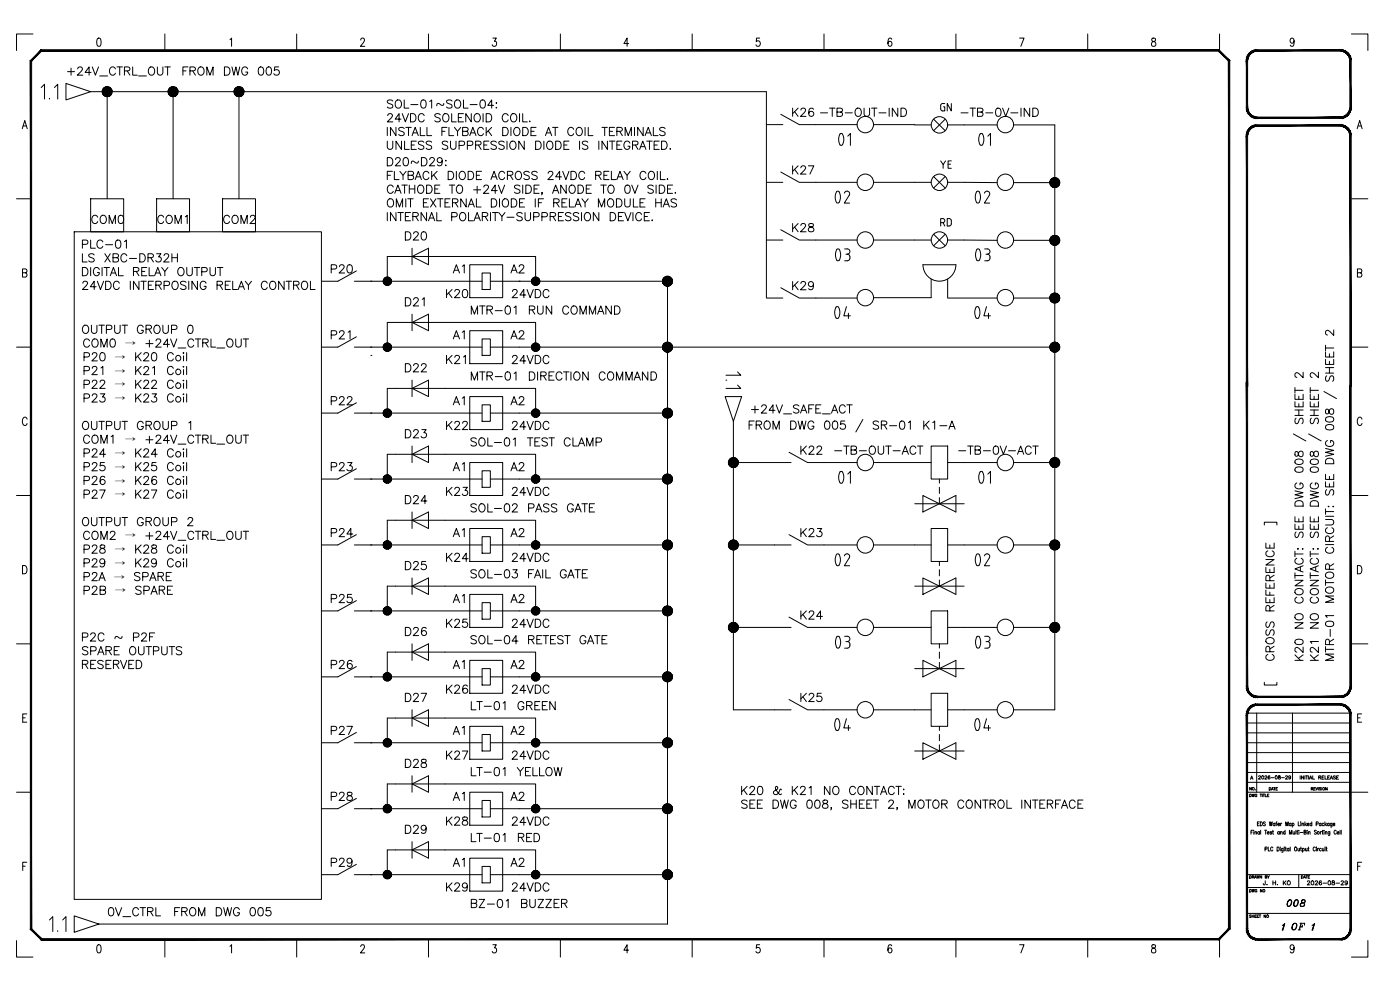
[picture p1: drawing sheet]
<svg xmlns="http://www.w3.org/2000/svg" width="420mm" height="297mm" viewBox="0 0 420 297" stroke-linecap="round" stroke-linejoin="round" font-family="sans-serif">
<defs><g id="words">
<g font-size="11">
<text x="245.2" y="46.6">01</text>
<text x="287.5" y="46.6">01</text>
<text x="244.5" y="63.9">02</text>
<text x="286.5" y="63.9">02</text>
<text x="244.5" y="81.1">03</text>
<text x="286.5" y="81.1">03</text>
<text x="244.1" y="98.4">04</text>
<text x="286.1" y="98.4">04</text>
<text x="245.2" y="147.8">01</text>
<text x="287.5" y="147.8">01</text>
<text x="244.5" y="172.5">02</text>
<text x="286.5" y="172.5">02</text>
<text x="244.5" y="197.2">03</text>
<text x="286.5" y="197.2">03</text>
<text x="244.1" y="221.9">04</text>
<text x="286.1" y="221.9">04</text>
</g>
<g font-size="6.2">
<text x="19" y="24">+24V_CTRL_OUT</text>
<text x="31.4" y="276.2">0V_CTRL</text>
</g>
<g font-size="5.7">
<text x="53.6" y="23.6">FROM DWG 005</text>
<text x="236.7" y="36">K26</text>
<text x="245.2" y="36">-TB-OUT-IND</text>
<text x="281.2" y="34.6">GN</text>
<text x="287.2" y="36">-TB-0V-IND</text>
<text x="236.7" y="53.6">K27</text>
<text x="281.2" y="51.9">YE</text>
<text x="26.5" y="68.4">COM0</text>
<text x="46.2" y="68.4">COM1</text>
<text x="66" y="68.4">COM2</text>
<text x="236.7" y="70.9">K28</text>
<text x="281.2" y="69.1">RD</text>
<text x="120.3" y="73.4">D20</text>
<text x="98.1" y="83.3">P20</text>
<text x="134.8" y="83.3">A1</text>
<text x="152" y="83.3">A2</text>
<text x="236.7" y="88.2">K29</text>
<text x="120.3" y="93.1">D21</text>
<text x="132.6" y="90.7">K20</text>
<text x="140.1" y="95.6">MTR-01 RUN COMMAND</text>
<text x="152.4" y="90.7">24VDC</text>
<text x="98.1" y="103">P21</text>
<text x="134.8" y="103">A1</text>
<text x="152" y="103">A2</text>
<text x="120.3" y="112.9">D22</text>
<text x="132.6" y="110.4">K21</text>
<text x="152.4" y="110.4">24VDC</text>
<text x="140.1" y="115.4">MTR-01 DIRECTION COMMAND</text>
<text x="98.1" y="122.8">P22</text>
<text x="134.8" y="122.8">A1</text>
<text x="152" y="122.8">A2</text>
<text x="224.4" y="125.2">+24V_SAFE_ACT</text>
<text x="132.6" y="130.2">K22</text>
<text x="152.4" y="130.2">24VDC</text>
<text x="120.3" y="132.6">D23</text>
<text x="140.1" y="135.1">SOL-01 TEST CLAMP</text>
<text x="239.2" y="137.6">K22</text>
<text x="249.4" y="137.6">-TB-OUT-ACT</text>
<text x="286.5" y="137.6">-TB-0V-ACT</text>
<text x="98.1" y="142.5">P23</text>
<text x="134.8" y="142.5">A1</text>
<text x="152" y="142.5">A2</text>
<text x="132.6" y="149.9">K23</text>
<text x="152.4" y="149.9">24VDC</text>
<text x="120.3" y="152.4">D24</text>
<text x="140.1" y="154.9">SOL-02 PASS GATE</text>
<text x="98.1" y="162.3">P24</text>
<text x="134.8" y="162.3">A1</text>
<text x="152" y="162.3">A2</text>
<text x="239.2" y="162.3">K23</text>
<text x="120.3" y="172.2">D25</text>
<text x="132.6" y="169.7">K24</text>
<text x="152.4" y="169.7">24VDC</text>
<text x="140.1" y="174.6">SOL-03 FAIL GATE</text>
<text x="98.1" y="182">P25</text>
<text x="134.8" y="182">A1</text>
<text x="152" y="182">A2</text>
<text x="120.3" y="191.9">D26</text>
<text x="132.6" y="189.4">K25</text>
<text x="152.4" y="189.4">24VDC</text>
<text x="239.2" y="187">K24</text>
<text x="140.1" y="194.4">SOL-04 RETEST GATE</text>
<text x="98.1" y="201.8">P26</text>
<text x="134.8" y="201.8">A1</text>
<text x="152" y="201.8">A2</text>
<text x="132.6" y="209.2">K26</text>
<text x="152.4" y="209.2">24VDC</text>
<text x="120.3" y="211.7">D27</text>
<text x="140.1" y="214.1">LT-01 GREEN</text>
<text x="239.2" y="211.7">K25</text>
<text x="98.1" y="221.5">P27</text>
<text x="134.8" y="221.5">A1</text>
<text x="152" y="221.5">A2</text>
<text x="120.3" y="231.4">D28</text>
<text x="132.6" y="229">K27</text>
<text x="140.1" y="233.9">LT-01 YELLOW</text>
<text x="152.4" y="229">24VDC</text>
<text x="98.1" y="241.3">P28</text>
<text x="134.8" y="241.3">A1</text>
<text x="152" y="241.3">A2</text>
<text x="120.3" y="251.2">D29</text>
<text x="132.6" y="248.7">K28</text>
<text x="152.4" y="248.7">24VDC</text>
<text x="140.1" y="253.6">LT-01 RED</text>
<text x="98.1" y="261.1">P29</text>
<text x="134.8" y="261.1">A1</text>
<text x="152" y="261.1">A2</text>
<text x="132.6" y="268.5">K29</text>
<text x="152.4" y="268.5">24VDC</text>
<text x="51.2" y="275.9">FROM DWG 005</text>
<text x="140.1" y="273.4">BZ-01 BUZZER</text>
</g>
<g font-size="4.9">
<text x="384.9" y="273">008</text>
<text x="386.6" y="280.1">OF</text>
</g>
<text font-size="3.5" x="373.9" y="238.1">NO.</text>
<g font-size="3.4">
<text x="37.5" y="104.2">→</text>
<text x="34.4" y="108.3">→</text>
<text x="34.4" y="112.4">→</text>
<text x="34.4" y="116.5">→</text>
<text x="34.4" y="120.6">→</text>
<text x="34.4" y="137.1">→</text>
<text x="37.5" y="133">→</text>
<text x="34.4" y="141.3">→</text>
<text x="34.4" y="145.4">→</text>
<text x="34.4" y="149.5">→</text>
<text x="37.5" y="161.9">→</text>
<text x="34.4" y="166">→</text>
<text x="34.4" y="170.1">→</text>
<text x="34.2" y="174.2">→</text>
<text x="34.5" y="178.3">→</text>
</g>
</g></defs>
<!-- layer: Title blocks -->
<g fill="none" stroke="#000" stroke-width=".3">
<path d="M9.9 10.2h-4.9v4.9M29.3 11.5l.5-.1a1.65 1.65 0 0 1 0 2.5h-.2a1.83 1.83 0 0 1-.3-2.4zM49.5 10.2v4.9M69 11.9l.5-.5v2.5M89 10.2v4.9M108.3 12l.3-.6h.4l.4 .5-.3 .8-.9 1.2h1.3M128.6 10.2v4.9M147.9 11.4h1.1l-.6 1a.73 .73 0 0 1 .6 1.1 .73 .73 0 0 1-1.3-.1M168.2 10.2v4.9M188.7 13.1h-1.5l1-1.7v2.5M207.7 10.2v4.9M228 11.4h-.9l-.1 1.1a.76 .76 0 0 1 1 .1 .76 .76 0 0 1 0 1 .76 .76 0 0 1-1 .1l-.1-.3"/>
<path d="M247.3 10.2v4.9M267.6 11.8l-.6-.4a1.47 1.47 0 0 0 .1 2.5 .7 .7 0 0 0 .6-1 .7 .7 0 0 0-1.1-.2l-.1 .4M286.9 10.2v4.9M306 11.4h1.3l-.9 2.5M326.4 10.2v4.9M345.7 11.5v.7a.91 .91 0 0 1 1.1 .6 .91 .91 0 0 1-.4 1.1 .78 .78 0 0 1-.9-.8 .78 .78 0 0 1 1-.7l.2-.2a.53 .53 0 0 0-.3-.8zM366 10.2v4.9M388.4 12.2l-.1 .4a.55 .55 0 0 1-.5 .4 .55 .55 0 0 1-.5-.4v-.8a.55 .55 0 0 1 .5-.4 .55 .55 0 0 1 .5 .4l.1 .4a1.17 1.17 0 0 1-.8 1.7l-.3-.4M405.6 10.2h4.9v4.9M6.7 38.6l.7-2.4 .8 2.4M6.9 37.8h1M407.3 38.6l.8-2.4 .7 2.4"/>
<path d="M407.6 37.8h.9M5 59.6h4.3M405.6 59.6h4.9M6.8 81.8l1.1-.1 .2-.3-.2-.6-1.1-.1v2.4l1.1-.1 .2-.7-.5-.5M407.4 81.8l1.1-.1 .2-.3-.2-.6-1.1-.1v2.4h.8l.4-.2 .1-.6-.5-.5M5 104.2h4.3M405.6 104.2h4.9M8.1 125.8a.73 .73 0 0 0-.9-.6 .73 .73 0 0 0-.5 .9v.6a.73 .73 0 0 0 .5 .9 .73 .73 0 0 0 .9-.5M408.8 125.8a.73 .73 0 0 0-.9-.6 .73 .73 0 0 0-.6 .9v.6a.73 .73 0 0 0 .6 .9 .73 .73 0 0 0 .9-.5M5 148.7h4.3M405.6 148.7h4.9M6.8 169.7a1.34 1.34 0 0 1 1.3 .8 1.34 1.34 0 0 1-.4 1.6l-.9 .1z"/>
<path d="M407.4 169.7a1.34 1.34 0 0 1 1.3 .8 1.34 1.34 0 0 1-.4 1.6l-.9 .1zM5 193.2h4.3M405.6 193.2h4.9M6.8 215.4h.8M8.1 214.2h-1.3v2.5h1.3M407.4 215.4h.8M408.7 214.2h-1.3v2.5h1.3M5 237.7h4.3M405.6 237.7h4.9M6.8 259.9h.8M8.1 258.7h-1.3v2.5M407.4 259.9h.8"/>
<path d="M408.7 258.7h-1.3v2.5M5 282.2v5h4.9M29.3 283.6l.5-.1a1.63 1.63 0 0 1 0 2.4h-.2a1.83 1.83 0 0 1-.3-2.3zM49.5 281.8v5.4M69 283.9l.5-.4v2.4M89 281.8v5.4M108.3 284l.3-.5 .6 .1 .2 .3-.3 .8-.9 1.2h1.3M128.6 281.8v5.4M147.9 283.5h1.1l-.6 .9a.73 .73 0 0 1 .6 1.1 .73 .73 0 0 1-1.3-.1M168.2 281.8v5.4M188.7 285.1h-1.5l1-1.6v2.4M207.7 281.8v5.4"/>
<path d="M228 283.5h-.9l-.1 1a.76 .76 0 0 1 1 .1 .76 .76 0 0 1 0 1 .76 .76 0 0 1-1 .1l-.1-.3M247.3 281.8v5.4M267.6 283.8a.54 .54 0 0 0-.8-.2l-.2 .3a1.59 1.59 0 0 0 .4 2 .72 .72 0 0 0 .7-.8 .72 .72 0 0 0-.9-.6l-.3 .6M286.9 281.8v5.4M306 283.5h1.3l-.9 2.4M326.4 281.8v5.4M345.7 283.6v.7a1 1 0 0 1 1 .4 1 1 0 0 1 0 1.1 .78 .78 0 0 1-1.2-.6 .78 .78 0 0 1 1-.8l.2-.1a.51 .51 0 0 0-.3-.8zM366 281.6v5.6M388.4 284.3l-.1 .3a.55 .55 0 0 1-.5 .4 .55 .55 0 0 1-.5-.4v-.8l.4-.3a1.45 1.45 0 0 1 .1 2.4l-.5-.3M410.5 282.2v5h-4.9"/>
</g>
<!-- layer: TITLE -->
<g fill="none" stroke="#000" stroke-width=".3">
<path d="M368.9 18.2v17.4M374.2 219.9h31.1M374.3 216.9h31M374.3 214h31M377.2 214v23.7M387.9 214v23.7M374.2 237.7h31.1M374.2 234.7h31.1M374.2 231.8h31.1M374.2 228.8h31.1M374.2 225.8h31.1M374.2 222.9h31.1"/>
<path d="M379 238.3h.5M379.3 238.3v.7M379.7 238.3v.7h.5M380.4 238.6h.2M380.8 238.3h-.4v.7h.4M380.9 236.3a.43 .43 0 0 1 .5 .2 .43 .43 0 0 1-.1 .5l-.4 .1zM381.6 237.1l.3-.8 .3 .8M381.7 236.8h.3M382.2 236.3h.5M382.5 236.3v.8M382.9 236.7h.3M383.4 236.3h-.5v.8h.5"/>
<path d="M393.5 236.7l.5-.1v-.3h-.5v.8M393.8 236.7l.2 .4M394.3 236.7h.3M394.8 236.3h-.5v.8h.5M394.9 236.3l.3 .8 .3-.8M395.7 236.3v.8M396.4 236.4h-.5l.5 .4-.2 .3-.3-.1M396.7 236.3v.8M398.3 236.3v.8l-.5-.8v.8M368.9 254.7v24M375.4 249.7h.4M376 249.1h-.6v1.2"/>
<path d="M376.2 249.2h.1M376.3 249.6v.7M376.6 249.7l.5-.1v.7M376.6 249.5v.8M377.4 247.2h.3M378 246.6h-.6v1.2h.6M378 249.7a.32 .32 0 0 0-.5 0 .32 .32 0 0 0 0 .4 .32 .32 0 0 0 .5 0M378 249.5v.8M378.2 246.6a.6 .6 0 0 1 .7 .6 .6 .6 0 0 1-.7 .6zM378.3 249.1v1.2M379.5 249.1h.7M379.7 254.8l.5-.2v-.4l-.5-.1v1.2"/>
<path d="M379.8 246.8l-.3-.2-.4 .2 .6 .5v.4l-.6-.1M379.8 249.1v1.2M380.3 249.8h.6l-.1-.2a.33 .33 0 0 0-.4 .1 .33 .33 0 0 0 0 .4 .33 .33 0 0 0 .5 0M380.6 254.1v1.2h.6M380.9 246.6l.3 1.2 .2-1.2 .2 1.2 .3-1.2M381.6 249.7l-.1-.2-.3 .2 .4 .3v.2l-.4-.1M381.9 249.5h.3M382 249.1v1l.2 .2M382 254.4a.35 .35 0 0 0-.4-.3 .35 .35 0 0 0-.3 .5v.3a.35 .35 0 0 0 .3 .4 .35 .35 0 0 0 .4-.3M382.6 247.2a.32 .32 0 0 0-.4-.1 .32 .32 0 0 0 0 .5 .32 .32 0 0 0 .4 0M382.6 247v.8M382.9 247h.3"/>
<path d="M383.3 246.6l-.3 .2v1M383.3 254.1a.6 .6 0 0 1 .6 .6 .6 .6 0 0 1-.6 .6zM383.5 247.3h.5l-.1-.2a.33 .33 0 0 0-.4 .3 .33 .33 0 0 0 .5 .2M383.9 249.7a.32 .32 0 0 0-.4 0 .32 .32 0 0 0 0 .4 .32 .32 0 0 0 .4 0M383.9 249.5v.8M384.2 254.2h.1M384.2 254.6v.7M384.3 249.7l.5-.1v.7M384.3 249.5v.8M384.3 247v.8M384.7 247l-.4 .3M385.1 254.5l-.1 1.1-.3 .1"/>
<path d="M385.1 254.7l-.1-.1a.33 .33 0 0 0-.5 .3 .34 .34 0 0 0 .6 .3M385.4 254.2h.1M385.4 254.6v.7M385.7 249.7l-.1-.1a.33 .33 0 0 0-.5 .3 .33 .33 0 0 0 .6 .2M385.7 249.1v1.2M385.7 254.5h.3M385.9 254.1v1l.2 .2M385.9 247.8v-1.2l.3 1.2 .4-1.2v1.2M386.8 254.7a.33 .33 0 0 0-.4 0 .33 .33 0 0 0 0 .5 .33 .33 0 0 0 .4 0M386.8 254.5v.8M387 250.3v-1.2l.3 1.2 .4-1.2v1.2M387.2 254.1v1.2"/>
<path d="M387.5 247.2a.32 .32 0 0 0-.5-.1 .32 .32 0 0 0 0 .5 .32 .32 0 0 0 .5 0M387.5 247v.8M387.8 247.2l.1-.1a.33 .33 0 0 1 .5 .3 .33 .33 0 0 1-.6 .2M387.8 247v1.2M388.1 249.5v.7l.5-.1M388.6 249.5v.8M388.6 254.2l.1-.1a.56 .56 0 0 1 .5 .6 .56 .56 0 0 1-.6 .6l-.1-.4zM388.9 249.1v1.2M389.2 249.5h.3M389.3 249.1v1l.3 .2M389.5 254.5l.1 .8 .4-.2M389.6 246.6v1.2h.6"/>
<path d="M389.8 249.2h.1M389.8 249.6v.7M390 254.5v.8M390.2 249.8h.8M390.3 254.5h.3M390.3 246.6h.1M390.4 247.1v.7M390.4 254.1v1l.2 .2M390.7 247.2l.5-.1 .1 .7M390.7 247v.8M390.9 254.7l.1-.1a.34 .34 0 0 1 .5 .3 .34 .34 0 0 1-.6 .3M390.9 254.5v1.2"/>
<path d="M391.4 249.7l.5-.1 .1-.4-.6-.1v1.2l.5-.1 .1-.3-.2-.2M391.6 246.6v1.2M391.8 254.5v.8l.5-.2M391.8 247.3l.3 .5M392.1 247l-.5 .6M392.3 254.5v.8M392.3 249.2h.1M392.3 249.6v.7M392.3 247.3h.6l-.1-.2a.33 .33 0 0 0-.4 .1 .33 .33 0 0 0 0 .4 .33 .33 0 0 0 .5 0M392.5 254.5h.4M392.7 249.7l.4-.1 .1 .7M392.7 254.1v1l.2 .2"/>
<path d="M392.7 249.5v.8M393.7 247.2l-.1-.1a.33 .33 0 0 0-.4 .3 .33 .33 0 0 0 .5 .2M393.7 246.6v1.2M394.8 254.4a.35 .35 0 0 0-.5-.3 .35 .35 0 0 0-.2 .5v.3a.35 .35 0 0 0 .2 .4 .35 .35 0 0 0 .5-.3M395 247.2h.5v-.6h-.5v1.2M395 254.2h.1M395.1 249.3l-.2-.2-.5 .2 .7 .7-.2 .3-.5-.2M395.1 254.6v.7M395.4 254.5v.8M395.8 254.5l-.4 .4M396.2 249.5v.8M396.5 247.2a.32 .32 0 0 0-.5-.1 .32 .32 0 0 0 0 .5 .32 .32 0 0 0 .5 0"/>
<path d="M396.5 247v.8M396.5 254.7a.33 .33 0 0 0-.4 0 .33 .33 0 0 0 0 .5 .33 .33 0 0 0 .4 0M396.6 249.5l-.4 .3M396.8 249.5h.3M396.8 254.5l.1 .8 .4-.2M396.9 249.1v1l.2 .2M397.3 247.2l-.1-.1a.33 .33 0 0 0-.4 .3 .33 .33 0 0 0 .5 .2M397.3 254.5v.8M397.3 249.2h.1M397.4 249.6v.7M397.6 246.6v1.2M397.6 254.2h.1"/>
<path d="M397.7 254.6v.7M397.7 249.7l.5-.1v.7M397.7 249.5v.8M397.8 247.3l.3 .5M398 254.5h.3M398.1 247l-.5 .6M398.1 254.1v1l.2 .2M398.9 247.2l-.1-.1a.33 .33 0 0 0-.5 .3 .33 .33 0 0 0 .6 .2M398.9 247v.8M399.1 249.5v1.1h-.4M399.1 249.7a.32 .32 0 0 0-.5 0 .32 .32 0 0 0 0 .4 .32 .32 0 0 0 .5 0M399.8 247l-.1 1.1h-.4"/>
<path d="M399.8 247.2a.32 .32 0 0 0-.5-.1 .32 .32 0 0 0 0 .5 .32 .32 0 0 0 .5 0M400.1 247.3h.5l-.1-.2a.33 .33 0 0 0-.4 .3 .33 .33 0 0 0 .5 .2M401.1 249.4a.36 .36 0 0 0-.5-.3 .36 .36 0 0 0-.2 .5v.2a.36 .36 0 0 0 .2 .5 .36 .36 0 0 0 .5-.3M401.3 249.8h.6l-.1-.2a.33 .33 0 0 0-.4 .1 .33 .33 0 0 0 0 .4 .33 .33 0 0 0 .5 0M402.2 249.1v1.2M402.5 249.1v1.2M374.2 274.1h31.1M374.2 266.3h31.1M374.2 262.4h31.1M375 262.7l.5 .1-.1 .7h-.4zM375 266.9a.43 .43 0 0 1 .5 .1 .43 .43 0 0 1 0 .5l-.5 .1zM375.5 274.6l-.4-.1-.1 .3 .5 .4h-.5"/>
<path d="M375.7 266.9l.2 .7 .2-.7 .2 .7 .2-.7M375.8 274.5v.8M375.8 274.9h.5M375.8 263.1h.4l.1-.3-.5-.1v.8M376.1 263.1l.2 .4M376.3 274.5v.8M376.5 263.5l.3-.8 .3 .8M376.6 274.9h.3M376.6 263.2h.3M377.1 274.5h-.5v.8h.5M377.2 262.7l.2 .8 .1-.8 .2 .8 .2-.8M377.2 267.1a.29 .29 0 0 0-.3-.2 .29 .29 0 0 0-.3 .3v.1a.29 .29 0 0 0 .3 .4 .29 .29 0 0 0 .3-.4h-.2"/>
<path d="M377.3 274.9h.3M377.8 274.5h-.5v.8h.5M377.9 274.5h.5M378.1 274.5v.8M378.7 262.7v.8l-.6-.8v.8M378.8 266.9v.7l-.5-.7v.7M379.7 263.1h.5v-.3l-.5-.1v.8l.5-.1-.1-.3M379.7 264.3v1.1l-.3 .1-.3-.4M379.9 274.5v.8l-.5-.8v.8M380.2 265.4h.1M380.4 262.7l.3 .8M381 262.7l-.3 .4"/>
<path d="M382 264.3v1.2M382 264.9h.8M382.8 264.3v1.2M383.4 265.4h.1M384.8 277.7l.8-.6-.6 2M385.1 264.3v1.2M385.4 277.5l-.5 1.6M385.4 264.8l.6 .7M385.6 277.1l-.8 2M386 264.3l-.9 .8M389.8 262.4v3.9M390.6 262.7l.4 .1-.1 .7h-.3z"/>
<path d="M391.2 263.5l.3-.8 .3 .8M391.3 263.2h.4M391.9 262.7h.5M392.2 262.7v.8M392.4 264.6l.2-.3 .4 .1v.3l-.7 .8h.8M392.6 263.1h.3M393.1 262.7h-.5v.8h.5M393.7 277.7l.8-.6-.6 2M394.3 277.5l-.5 1.6M394.4 277.4l-.4 .2M394.5 277.1l-.8 2M394.7 264.6l.3-.3 .4 .2-.7 1h.8"/>
<path d="M396.6 264.4l-.1-.1a.54 .54 0 0 0-.7 .6 .54 .54 0 0 0 .8 .4 .39 .39 0 0 0-.2-.5 .39 .39 0 0 0-.5 .3M397.1 265h1M398.7 264.3a.56 .56 0 0 1 .7 .6 .56 .56 0 0 1-.7 .5l-.2-.4zM399.8 264.3v.4l.7 .4a.41 .41 0 0 1-.4 .4 .41 .41 0 0 1-.4-.4l.8-.5-.3-.3zM400.9 265h1.1M402.5 264.6l.2-.3 .5 .2-.8 1h.9M404.4 264.7a.38 .38 0 0 1-.5 .3 .38 .38 0 0 1-.2-.6 .38 .38 0 0 1 .6 0v.9l-.3 .2-.3-.2"/>
<circle cx="397.2" cy="236.6" r=".35"/>
<circle cx="395.6" cy="249.9" r=".36"/>
<circle cx="379.3" cy="267.2" r=".35"/>
<circle cx="380.4" cy="274.9" r=".36"/>
<circle cx="386.8" cy="264.8" r=".56"/>
<circle cx="393.9" cy="264.8" r=".56"/>
</g>
<g fill="#000" stroke="#000" stroke-width=".3">
<path d="M374 18.2l.4 14v-14zM374 18.2l.4 14h-.4z"/>
<path d="M376.8 15l.5-.1v.4zM376.8 15l.1 .4 .4-.1zM376.3 15.1l.5-.1 .1 .4zM376.3 15.1l.1 .4 .5-.1zM375.8 15.3l.5-.2 .1 .4zM375.8 15.3l.2 .4 .4-.2zM375.4 15.6l.4-.3 .2 .4zM375.4 15.6l.2 .3 .4-.2zM375 15.9l.4-.3 .2 .3zM375 15.9l.3 .3 .3-.3zM375 15.9l.3 .3-.6 .1zM374.7 16.3l.3 .2 .3-.3zM374.7 16.3l.3 .2-.6 .3zM374.4 16.8l.3 .1 .3-.4zM374.4 16.8l.3 .1-.5 .3zM374.2 17.2l.4 .1 .1-.4zM374.2 17.2l.4 .1-.5 .4zM374.1 17.7l.4 .1 .1-.5zM374.1 17.7l.4 .1-.5 .4zM374.5 17.8l-.5 .4h.4z"/>
<path d="M377.3 15.3h24.9v-.4zM377.3 14.9h24.9l-24.9 .4z"/>
<path d="M405.1 18.2l.4 14v-14zM405.1 18.2l.4 14h-.4z"/>
<path d="M405.5 17.7v.5h-.4zM405.1 17.8v.4l.4-.5zM405.3 17.2l.2 .5-.4 .1zM405 17.3l.1 .5 .2-.6zM405.1 16.8l.2 .4-.3 .1zM404.8 16.9l.2 .4 .1-.5zM404.9 16.3l.2 .5-.3 .1zM404.5 16.5l.3 .4 .1-.6zM404.5 15.9l.4 .4-.4 .2zM404.5 15.9l-.3 .3 .3 .3zM404.1 15.6l.4 .3-.3 .3zM404.1 15.6l-.2 .3 .3 .3zM403.7 15.3l.4 .3-.2 .3zM403.7 15.3l-.2 .4 .4 .2zM403.2 15.1l.5 .2-.2 .4zM403.2 15.1l-.1 .4 .4 .2zM402.7 15l.5 .1-.1 .4zM402.7 15l-.1 .4 .5 .1zM402.2 14.9l.5 .1-.1 .4zM402.2 14.9v.4l.4 .1z"/>
<path d="M374 32.2h.4l-.3 .5zM374.4 32.2l-.3 .5h.4zM374.1 32.7h.4l-.3 .5zM374.5 32.7l-.3 .5 .4-.1zM374.2 33.2l.4-.1-.2 .6zM374.6 33.1l-.2 .6 .3-.2zM374.4 33.7l.3-.2v.7zM374.7 33.5v.7l.3-.3zM374.7 34.2l.3-.3v.7zM375 33.9v.7l.3-.3zM375.3 34.3l.1 .6-.4-.3zM375.3 34.3l.1 .6 .2-.3zM375.6 34.6l.2 .6-.4-.3zM375.6 34.6l.2 .6 .2-.4zM376 34.8l.3 .6-.5-.2zM376 34.8l.3 .6 .1-.4zM376.4 35l.4 .5-.5-.1zM376.4 35l.4 .5 .1-.4zM376.9 35.1l.4 .4h-.5zM376.9 35.1l.4 .4v-.4z"/>
<path d="M376.8 37.5h.5v.4zM376.8 37.5l.1 .4h.4zM376.3 37.6l.5-.1 .1 .4zM376.3 37.6l.1 .4 .5-.1zM375.8 37.8l.5-.2 .1 .4zM375.8 37.8l.2 .4 .4-.2zM375.4 38.1l.4-.3 .2 .4zM375.4 38.1l.2 .3 .4-.2zM375 38.4l.4-.3 .2 .3zM375 38.4l.3 .3 .3-.3zM375 38.4l.3 .3-.6 .1zM374.7 38.8l.3 .3 .3-.4zM374.7 38.8l.3 .3-.6 .2zM374.4 39.3l.3 .1 .3-.3zM374.4 39.3l.3 .1-.5 .3zM374.2 39.7l.4 .2 .1-.5zM374.2 39.7l.4 .2-.5 .4zM374.1 40.3h.4l.1-.4zM374.1 40.3h.4l-.5 .5zM374.5 40.3l-.5 .5h.4z"/>
<path d="M377.3 35.5h24.9v-.4zM377.3 35.1h24.9l-24.9 .4z"/>
<path d="M377.3 37.9h24.9v-.4zM377.3 37.5h24.9l-24.9 .4z"/>
<path d="M402.2 35.1l.5 .4h-.5zM402.2 35.1l.5 .4-.1-.4zM402.6 35.1l.6 .3-.5 .1zM402.6 35.1l.6 .3-.1-.4zM403.1 35l.6 .2-.5 .2zM403.1 35l.6 .2-.2-.4zM403.5 34.8l.6 .1-.4 .3zM403.5 34.8l.6 .1-.2-.3zM403.9 34.6h.6l-.4 .3zM403.9 34.6h.6l-.3-.3zM404.2 34.3l.7-.1-.4 .4zM404.5 33.9l-.3 .4 .7-.1zM404.5 33.9l.6-.2-.2 .5zM404.8 33.5l-.3 .4 .6-.2zM404.8 33.5l.5-.3-.2 .5zM405 33.1l-.2 .4 .5-.3zM405 33.1l.5-.4-.2 .5zM405.1 32.7l-.1 .4 .5-.4zM405.5 32.2v.5h-.4zM405.1 32.2v.5l.4-.5z"/>
<path d="M374 40.8l.4 75.2v-75.2zM374 40.8l.4 75.2h-.4z"/>
<path d="M405.1 40.8l.4 75.2v-75.2zM405.1 40.8l.4 75.2h-.4z"/>
<path d="M405.5 40.3v.5h-.4zM405.1 40.3v.5l.4-.5zM405.3 39.7l.2 .6h-.4zM405 39.9l.1 .4 .2-.6zM405.1 39.3l.2 .4-.3 .2zM404.8 39.4l.2 .5 .1-.6zM404.9 38.8l.2 .5-.3 .1zM404.5 39.1l.3 .3 .1-.6zM404.5 38.4l.4 .4-.4 .3zM404.5 38.4l-.3 .3 .3 .4zM404.1 38.1l.4 .3-.3 .3zM404.1 38.1l-.2 .3 .3 .3zM403.7 37.8l.4 .3-.2 .3zM403.7 37.8l-.2 .4 .4 .2zM403.2 37.6l.5 .2-.2 .4zM403.2 37.6l-.1 .4 .4 .2zM402.7 37.5l.5 .1-.1 .4zM402.7 37.5l-.1 .4 .5 .1zM402.2 37.5h.5l-.1 .4zM402.2 37.5v.4h.4z"/>
<path d="M374 114.7l.4 91.3v-91.3zM374 114.7l.4 91.3h-.4z"/>
<path d="M405.1 115.6l.4 90.4v-90.4zM405.1 115.6l.4 90.4h-.4z"/>
<path d="M374 206h.4l-.3 .5zM374.4 206l-.3 .5 .4-.1zM374.1 206.5l.4-.1-.3 .6zM374.5 206.4l-.3 .6 .4-.1zM374.2 207l.4-.1-.2 .6zM374.6 206.9l-.2 .6 .3-.2zM374.4 207.5l.3-.2v.6zM374.7 207.3v.6l.3-.2zM374.7 207.9l.3-.2v.6zM375 207.7v.6l.3-.3zM375 208.3l.3-.3 .1 .6zM375.3 208l.1 .6 .2-.3zM375.6 208.3l.2 .6-.4-.3zM375.6 208.3l.2 .6 .2-.3zM376 208.6l.3 .5-.5-.2zM376 208.6l.3 .5 .1-.4zM376.4 208.7l.4 .5-.5-.1zM376.4 208.7l.4 .5 .1-.4zM376.9 208.8l.4 .5-.5-.1zM376.9 208.8l.4 .5v-.4z"/>
<path d="M374 214.5l.4 64.2v-64.2zM374 214.5l.4 64.2h-.4z"/>
<path d="M377.3 208.9v.4l24.9-.4zM377.3 209.3l24.9-.4v.4z"/>
<path d="M377.3 211.2v.4l24.9-.4zM377.3 211.6l24.9-.4v.4z"/>
<path d="M376.8 211.3l.5-.1v.4zM376.8 211.3l.1 .3h.4zM376.3 211.4l.5-.1 .1 .3zM376.3 211.4l.1 .3 .5-.1zM375.8 211.6l.5-.2 .1 .3zM375.8 211.6l.2 .3 .4-.2zM375.4 211.9l.4-.3 .2 .3zM375.4 211.9l.2 .3 .4-.3zM375 212.2l.4-.3 .2 .3zM375 212.2l.3 .3 .3-.3zM375 212.2l.3 .3-.6 .1zM374.7 212.6l.3 .2 .3-.3zM374.7 212.6l.3 .2-.6 .2zM374.4 213l.3 .2 .3-.4zM374.4 213l.3 .2-.5 .3zM374.2 213.5l.4 .1 .1-.4zM374.2 213.5l.4 .1-.5 .4zM374.1 214l.4 .1 .1-.5zM374.1 214l.4 .1-.5 .4zM374.5 214.1l-.5 .4h.4z"/>
<path d="M402.2 208.9l.5 .3-.5 .1zM402.2 208.9l.5 .3-.1-.4zM402.6 208.8l.6 .3-.5 .1zM402.6 208.8l.6 .3-.1-.4zM403.1 208.7l.6 .2-.5 .2zM403.1 208.7l.6 .2-.2-.3zM403.5 208.6h.6l-.4 .3zM403.5 208.6h.6l-.2-.3zM403.9 208.3h.6l-.4 .3zM403.9 208.3h.6l-.3-.3zM404.2 208l.7-.1-.4 .4zM404.5 207.7l-.3 .3 .7-.1zM404.5 207.7l.6-.2-.2 .4zM404.8 207.3l-.3 .4 .6-.2zM404.8 207.3l.5-.3-.2 .5zM405 206.9l-.2 .4 .5-.3zM405 206.9l.5-.4-.2 .5zM405.1 206.4l-.1 .5 .5-.4zM405.5 206v.5l-.4-.1zM405.1 206v.4l.4-.4z"/>
<path d="M405.5 214v.5h-.4zM405.1 214.1v.4l.4-.5zM405.3 213.5l.2 .5-.4 .1zM405 213.6l.1 .5 .2-.6zM405.1 213l.2 .5-.3 .1zM404.8 213.2l.2 .4 .1-.6zM404.9 212.6l.2 .4-.3 .2zM404.5 212.8l.3 .4 .1-.6zM404.5 212.2l.4 .4-.4 .2zM404.5 212.2l-.3 .3 .3 .3zM404.1 211.9l.4 .3-.3 .3zM404.1 211.9l-.2 .3 .3 .3zM403.7 211.6l.4 .3-.2 .3zM403.7 211.6l-.2 .3 .4 .3zM403.2 211.4l.5 .2-.2 .3zM403.2 211.4l-.1 .3 .4 .2zM402.7 211.3l.5 .1-.1 .3zM402.7 211.3l-.1 .3 .5 .1zM402.2 211.2l.5 .1-.1 .3zM402.2 211.2v.4h.4z"/>
<path d="M405.1 214.5l.4 64.2v-64.2zM405.1 214.5l.4 64.2h-.4z"/>
<path d="M368.7 18.3v260.3l.4 .2zM368.7 18.3l.4-.1v260.6zM365.7 15.3l3 3 .4-.1zM365.9 14.9l3.2 3.3-3.4-2.9zM12.5 15.3h353.2l.2-.4zM12.3 14.9h353.6l-353.4 .4zM12.3 14.9l-2.8 3.4 3-3zM12.3 14.9l-2.8 3.4-.4-.1zM9.1 18.2l.4 260.4v-260.3zM9.1 18.2l.4 260.4-.4 .2zM9.1 278.8l3.4 2.8-3-3zM9.1 278.8l3.4 2.8-.2 .4zM12.5 281.6l-.2 .4 353.4-.4zM12.3 282l353.4-.4 .2 .4zM368.7 278.6l-3 3 .2 .4zM368.7 278.6l.4 .2-3.2 3.2z"/>
<path d="M374 278.7h.4l-.3 .5zM374.4 278.7l-.3 .5h.4zM374.1 279.2h.4l-.3 .5zM374.5 279.2l-.3 .5 .4-.1zM374.2 279.7l.4-.1-.2 .6zM374.6 279.6l-.2 .6 .3-.2zM374.4 280.2l.3-.2v.7zM374.7 280v.7l.3-.3zM374.7 280.7l.3-.3v.6zM375 280.4v.6l.3-.2zM375.3 280.8l.1 .6-.4-.4zM375.3 280.8l.1 .6 .2-.3zM375.6 281.1l.2 .6-.4-.3zM375.6 281.1l.2 .6 .2-.4zM376 281.3l.3 .5-.5-.1zM376 281.3l.3 .5 .1-.3zM376.4 281.5l.4 .5-.5-.2zM376.4 281.5l.4 .5 .1-.4zM376.9 281.6l.4 .4h-.5zM376.9 281.6l.4 .4v-.4z"/>
<path d="M377.3 281.6v.4l24.9-.4zM377.3 282l24.9-.4v.4z"/>
<path d="M402.2 281.6l.5 .4h-.5zM402.2 281.6l.5 .4-.1-.4zM402.6 281.6l.6 .2-.5 .2zM402.6 281.6l.6 .2-.1-.3zM403.1 281.5l.6 .2-.5 .1zM403.1 281.5l.6 .2-.2-.4zM403.5 281.3l.6 .1-.4 .3zM403.5 281.3l.6 .1-.2-.3zM403.9 281.1l.6-.1-.4 .4zM403.9 281.1l.6-.1-.3-.2zM404.2 280.8l.7-.1-.4 .3zM404.5 280.4l-.3 .4 .7-.1zM404.5 280.4l.6-.2-.2 .5zM404.8 280l-.3 .4 .6-.2zM404.8 280l.5-.3-.2 .5zM405 279.6l-.2 .4 .5-.3zM405 279.6l.5-.4-.2 .5zM405.1 279.2l-.1 .4 .5-.4zM405.5 278.7v.5h-.4zM405.1 278.7v.5l.4-.5z"/>
</g>
<!-- layer: POWER_0V -->
<g fill="none" stroke="#000" stroke-width=".3">
<path d="M304.2 37.5h12.4v175.5h-12.4M304.2 54.8h12.4M133.5 77h27.2v7.4M304.2 72.1h12.4M133.5 96.7h27.2v7.5M155.8 84.4h44.5v192.9h-170.6M304.2 89.4h12.4M133.5 116.5h27.2v7.4M155.8 104.2h160.8M133.5 136.3h27.2v7.4M155.8 123.9h44.5M304.2 138.8h12.4"/>
<path d="M133.5 156.1h27.2v7.4M155.8 143.7h44.5M133.5 175.9h27.2v7.4M155.8 163.5h44.5M304.2 163.5h12.4M133.5 195.7h27.2v7.4M155.8 183.3h44.5M304.2 188.2h12.4M133.5 215.4h27.2v7.5M155.8 203.1h44.5M133.5 235.2h27.2v7.4M155.8 222.9h44.5"/>
<path d="M133.5 255h27.2v7.4M155.8 242.6h44.5M155.8 262.4h44.5"/>
</g>
<!-- layer: SYMS -->
<g fill="none" stroke="#000" stroke-width=".3">
<path d="M19.8 25l7.4 2.5-7.4 2.5zM274.5 37.5h4.9M280.2 35.7l3.5 3.5M283.7 35.7l-3.5 3.5M274.5 54.7h4.9M280.2 53l3.5 3.4M283.7 53l-3.5 3.4M274.5 72h4.9M277 79.4h9.9a4.9 4.9 0 0 1-5 5 4.9 4.9 0 0 1-4.9-5zM280.2 70.3l3.5 3.5M283.7 70.3l-3.5 3.5M279.4 83.7v5.6"/>
<path d="M284.4 83.7v5.6M217.6 119h5l-2.5 7.4zM279.4 133.8h5v9.9h-5zM274.5 151.1h14.9M277 148.7l4.9 2.4-4.9 2.5zM279.4 158.6h5v9.9h-5zM281.9 151.1l5-2.4v4.9zM281.9 143.7v1.3M281.9 146.2v1.9M281.9 149.3v1.8M274.5 163.5h4.9M274.5 175.9h14.9"/>
<path d="M277 173.4l4.9 2.5-4.9 2.4zM281.9 175.9l5-2.5v4.9zM281.9 168.5v1.2M281.9 170.9v1.9M281.9 174v1.9M274.5 188.2h4.9M277 198.1l4.9 2.5-4.9 2.5zM279.4 183.3h5v9.9h-5zM281.9 193.2v1.2M281.9 195.7v1.8M281.9 198.7v1.9M274.5 200.6h14.9"/>
<path d="M274.5 213h4.9M279.4 208h5v9.9h-5zM281.9 200.6l5-2.5v5zM281.9 217.9v1.3M274.5 225.3h14.9M277 222.9l4.9 2.4-4.9 2.5zM281.9 225.3l5-2.4v4.9zM281.9 220.4v1.8M281.9 223.5v1.8M22.3 274.8l7.4 2.5-7.4 2.4z"/>
<circle cx="281.9" cy="37.5" r="2.47"/>
<circle cx="259.7" cy="54.7" r="2.47"/>
<circle cx="281.9" cy="54.7" r="2.47"/>
<circle cx="301.7" cy="54.7" r="2.47"/>
<circle cx="259.7" cy="72" r="2.47"/>
<circle cx="281.9" cy="72" r="2.47"/>
<circle cx="301.7" cy="72" r="2.47"/>
<circle cx="259.7" cy="89.3" r="2.47"/>
<circle cx="301.7" cy="89.3" r="2.47"/>
<circle cx="259.7" cy="163.5" r="2.47"/>
<circle cx="301.7" cy="163.5" r="2.47"/>
<circle cx="259.7" cy="188.2" r="2.47"/>
<circle cx="301.7" cy="188.2" r="2.47"/>
<circle cx="259.7" cy="213" r="2.47"/>
<circle cx="301.7" cy="213" r="2.47"/>
</g>
<!-- layer: XREF -->
<path d="M12.4 26.3l1-1v4.4M14.8 29.5v.2M16.3 26.3l1-1v4.4M217.9 114.1h.2M221.3 111.6l1 1h-4.4M221.3 115.5l1 1h-4.4M14.8 276l1-1v4.5M17.3 279.2v.3M18.8 276l1-1v4.5" fill="none" stroke="#000" stroke-width=".3"/>
<!-- layer: DESC -->
<g fill="none" stroke="#000" stroke-width=".3">
<path d="M224.8 127.5h.9M226.3 126.3h-1.5v2.5M226.9 127.5l1.5-.1 .2-.6-.6-.5h-1.1v2.5M227.8 127.5l.8 1.3M229.5 126.7a.91 .91 0 0 1 1.1-.4 .91 .91 0 0 1 .6 1v.6a.94 .94 0 0 1-1 .9 .94 .94 0 0 1-.9-.9zM232 128.8v-2.5l.9 2.5 1-2.5v2.5M237.3 126.3h.8a1.32 1.32 0 0 1 .9 1.3 1.32 1.32 0 0 1-.9 1.2h-.8zM239.5 126.3l.6 2.5 .6-2.5 .6 2.5 .6-2.5M244.2 126.9a.92 .92 0 0 0-1-.6 .92 .92 0 0 0-.7 1v.6a.89 .89 0 0 0 .9 .9 .89 .89 0 0 0 .8-.9h-.5M247.8 126.4a.77 .77 0 0 1 1.1 .4 1.16 1.16 0 0 1 .2 1.4 1.16 1.16 0 0 1-1.3 .5 1.9 1.9 0 0 1 0-2.3zM250.1 126.4a.79 .79 0 0 1 1.2 .4 1.24 1.24 0 0 1-.8 2 1.56 1.56 0 0 1-.4-2.4zM253.5 126.3h-1.1l-.1 1.1a.87 .87 0 0 1 1.3 0 .87 .87 0 0 1-.2 1.3 .87 .87 0 0 1-1.3-.4"/>
<path d="M259 125.8l-2.2 3.8M263.7 126.7a.93 .93 0 0 0-.9-.4 .93 .93 0 0 0-.8 .6l.3 .4 1.1 .4 .3 .8a1.12 1.12 0 0 1-1.7 0M264.5 127.5l1.4-.1 .3-.6-.6-.5h-1.1v2.5M265.3 127.5l.9 1.3M267 127.7h2.1M270.3 126.4a.79 .79 0 0 1 1.1 .4l.2 .6a1.1 1.1 0 0 1-.7 1.4h-.3a1.6 1.6 0 0 1-.3-2.4zM272.6 126.8l.6-.5v2.5M277.2 126.3v2.5M277.8 127.4l1.1 1.4M278.9 126.3l-1.7 1.7M279.9 126.8l.6-.5v2.5M282.1 127.7h2.1"/>
<path d="M284.8 128.8l.9-2.5 .9 2.5M285.1 128h1.2"/>
</g>
<!-- layer: TEXT_TITLE -->
<g fill="none" stroke="#000" stroke-width=".3">
<path d="M27.2 59.6h9.9v9.9h-9.9zM47 59.6h9.9v9.9h-9.9zM66.8 59.6h9.9v9.9h-9.9zM22.3 69.5h74.2v200.3h-74.2zM24.7 73.3h1.1a.65 .65 0 0 0 .6-.6 .65 .65 0 0 0-.6-.7h-1.1v2.5M24.7 76.1v2.5h1.4M27.2 72v2.5h1.4M28.3 76.5a.93 .93 0 0 0-.9-.4 .93 .93 0 0 0-.8 .6l.3 .4 1.1 .4a.59 .59 0 0 1 0 1 1.16 1.16 0 0 1-1.4-.3M30.9 72.6a.92 .92 0 0 0-1.1-.6 .92 .92 0 0 0-.7 1v.5a.92 .92 0 0 0 .7 1 .92 .92 0 0 0 1.1-.6M31.5 76.1l1.6 2.5M31.7 73.4h2.1M33.1 76.1l-1.6 2.5"/>
<path d="M33.9 77.3l1.4-.1 .3-.4-.1-.4-.5-.3h-1.1v2.5h1.1l.5-.2v-.9l-.5-.2M35 72.1a.83 .83 0 0 1 1.2 .4 1.16 1.16 0 0 1 .1 1.4 1.16 1.16 0 0 1-1.3 .5l-.4-1zM37.3 72.5l.6-.5v2.5M38 76.7a.9 .9 0 0 0-1-.6 .9 .9 0 0 0-.7 1v.6a.9 .9 0 0 0 .7 .9 .9 .9 0 0 0 1-.6M38.9 77.5h2.1M41.9 76.1h.9a1.32 1.32 0 0 1 .8 1.3 1.32 1.32 0 0 1-.8 1.2h-.9zM44.4 77.3l1.4-.1 .2-.4-.1-.4-.4-.3h-1.1v2.5M45.2 77.3l.8 1.3M47 76.1h1.3l-.7 1a.82 .82 0 0 1 .6 1.3 .82 .82 0 0 1-1.4-.3M49.2 76.7l.3-.4 .7-.2 .3 .3 .1 .4-1.5 1.8h1.7M51.6 76.1v2.5M51.6 77.3h1.6"/>
<path d="M53.2 76.1v2.5M24.7 80.3h.9a1.32 1.32 0 0 1 .8 1.2 1.32 1.32 0 0 1-.8 1.2h-.9zM24.9 85l.4-.6 .7 .1 .3 .4-.4 .8-1.2 1.2h1.7M25.2 97.7a1.24 1.24 0 0 1 1.5 .8 1.24 1.24 0 0 1-.8 1.5 1.3 1.3 0 0 1-1.2-.9 1.3 1.3 0 0 1 .5-1.4zM27.2 80.3v2.4M27.4 97.6v1.7a.83 .83 0 0 0 .9 .8 .83 .83 0 0 0 .8-.8v-1.7M28.9 86h-1.8l1.2-1.6v2.5M29.2 84.4l.9 2.5 1-2.5M29.7 97.6h1.6M29.8 80.8a.92 .92 0 0 0-1-.5 .92 .92 0 0 0-.8 .9 1.02 1.02 0 0 0 .3 1.3 1.02 1.02 0 0 0 1.4-.1l.1-.6h-.6M30.5 97.6v2.4M30.6 80.3v2.4"/>
<path d="M31.2 80.3h1.7M31.7 84.4h.8a1.32 1.32 0 0 1 .9 1.2 1.32 1.32 0 0 1-.9 1.3h-.8zM31.9 98.9h1.1a.65 .65 0 0 0 .6-.7 .65 .65 0 0 0-.6-.6h-1.1v2.4M32 80.3v2.4M33.1 82.7l.9-2.4 1 2.4M33.5 81.9h1.1M34.4 97.6v1.7a.83 .83 0 0 0 .8 .8 .83 .83 0 0 0 .9-.8v-1.7M35.6 80.3v2.4h1.4M35.8 85a.9 .9 0 0 0-1-.6 .9 .9 0 0 0-.8 .9v.6a.9 .9 0 0 0 .8 1 .9 .9 0 0 0 1-.6M36.6 97.6h1.7M37.5 97.6v2.4M39.1 84.4v2.5"/>
<path d="M40.1 81.4l1.4-.1 .2-.6-.6-.4h-1v2.4M40.9 81.4l.8 1.3M41.7 84.4v2.5l-1.6-2.5v2.5M42.3 84.4h1.6M42.5 81.4h1M43 98.2a.91 .91 0 0 0-1-.6 .91 .91 0 0 0-.8 .9v.6a.89 .89 0 0 0 .9 1 .89 .89 0 0 0 .9-1h-.6M43.1 84.4v2.5M43.8 98.8l1.4-.2 .3-.6-.6-.4h-1.1v2.4M44.1 80.3h-1.6v2.4h1.6M44.5 85.5h1M44.6 98.8l.9 1.2M44.8 80.3v2.4h1.4"/>
<path d="M46 84.4h-1.5v2.5h1.5M46.4 82.7l1-2.4 .9 2.4M46.6 97.7a1.24 1.24 0 0 1 1.5 .8 1.24 1.24 0 0 1-.7 1.5 1.31 1.31 0 0 1-1.3-.9 1.31 1.31 0 0 1 .5-1.4zM46.8 85.5l1.4-.1 .2-.5-.6-.5h-1v2.5M46.8 81.9h1.1M47.6 85.5l.8 1.4M48.5 80.3l1 1.1v1.3M48.9 97.6v1.7a.83 .83 0 0 0 .8 .8 .83 .83 0 0 0 .8-.8v-1.7M49.2 85.7h1.1a.65 .65 0 0 0 .6-.7 .65 .65 0 0 0-.6-.6h-1.1v2.5M50.4 80.3l-.9 1.1M51.5 98.9l1.4-.1 .2-.4-.1-.6-.5-.2h-1v2.4M51.8 84.7a.92 .92 0 0 1 1.1-.3 .92 .92 0 0 1 .6 .9v.6a.94 .94 0 0 1-1 1 .94 .94 0 0 1-.9-1z"/>
<path d="M53.6 80.6a1.12 1.12 0 0 1 1.6 .2 1.12 1.12 0 0 1-.2 1.6 1.12 1.12 0 0 1-1.6-.2 1.12 1.12 0 0 1 .2-1.6zM55.8 84.7a.94 .94 0 0 0-1.6 .3l.2 .3 1.3 .6 .1 .6a1.08 1.08 0 0 1-1.6 0M56.1 80.3v1.7a.84 .84 0 0 0 .8 .7 .84 .84 0 0 0 .8-.7v-1.7M56.6 97.7a.83 .83 0 0 1 1.2 .3l.1 .6a1.06 1.06 0 0 1-.9 1.4 1.58 1.58 0 0 1-.4-2.3zM56.6 84.4v2.5M58.3 80.3h1.7M59.1 80.3v2.4M59.3 84.4v2.5l-1.7-2.5v2.5M60.5 81.5h1.1a.65 .65 0 0 0 .6-.6 .65 .65 0 0 0-.6-.6h-1.1v2.4M61.8 85a.9 .9 0 0 0-1-.6 .9 .9 0 0 0-.7 .9v.6a.88 .88 0 0 0 .9 1 .88 .88 0 0 0 .8-1h-.6M63 80.3v1.7a.82 .82 0 0 0 .8 .7 .82 .82 0 0 0 .9-.7v-1.7M65.1 85.5l1.4-.1 .3-.5-.6-.5h-1.1v2.5"/>
<path d="M65.2 80.3h1.7M66 85.5l.8 1.4M66.1 80.3v2.4M67.6 85.5h.9M69.1 84.4h-1.5v2.5h1.5M69.8 84.4v2.5h1.5M71.5 86.9l.9-2.5 1 2.5M71.8 86h1.2M73.6 84.4l1 1.1v1.4M75.5 84.4l-.9 1.1M80.2 85a.91 .91 0 0 0-1-.6 .91 .91 0 0 0-.8 .9v.6a.92 .92 0 0 0 .8 1 .92 .92 0 0 0 1-.6M81.1 84.7a.92 .92 0 0 1 1.1-.3 .92 .92 0 0 1 .6 .9v.6a.94 .94 0 0 1-1 1 .94 .94 0 0 1-.9-1z"/>
<path d="M85.3 84.4v2.5l-1.7-2.5v2.5M85.9 84.4h1.6M86.7 84.4v2.5M88.1 85.5l1.4-.1 .3-.5-.6-.5h-1.1v2.5M88.9 85.5l.9 1.4M90.7 84.7a.92 .92 0 0 1 1-.3 .92 .92 0 0 1 .6 .9v.6a.94 .94 0 0 1-.9 1 .94 .94 0 0 1-.9-1zM93.2 84.4v2.5h1.4M25.2 107.1h1.1a.66 .66 0 0 0 .6-.6 .66 .66 0 0 0-.6-.7h-1.1v2.5M25.2 111.2h1.1a.65 .65 0 0 0 .6-.6 .65 .65 0 0 0-.6-.7h-1.1v2.5M25.2 115.4h1.1a.65 .65 0 0 0 .6-.7 .65 .65 0 0 0-.6-.6h-1.1v2.4M25.2 119.5h1.1a.66 .66 0 0 0 .6-.7 .66 .66 0 0 0-.6-.6h-1.1v2.4M26.9 102.3a.92 .92 0 0 0-1.1-.6 .92 .92 0 0 0-.7 .9v.6a.92 .92 0 0 0 .7 1 .92 .92 0 0 0 1.1-.6"/>
<path d="M27.7 106.4l.2-.5 .7-.1 .4 .2 .1 .5-1.5 1.8h1.6M27.7 110.5l.5-.6h.4l.5 .5-.3 .8-1.2 1.2h1.6M27.7 114.7l.5-.6 .7 .1 .2 .3-.3 .9-1.2 1.1h1.6M27.7 118.8l.2-.5 .7-.1 .4 .2 .1 .5-1.5 1.7h1.6M27.8 102a.92 .92 0 0 1 1-.3 .92 .92 0 0 1 .6 .9v.6a.94 .94 0 0 1-.9 1 .94 .94 0 0 1-.9-1zM30 114.7l.5-.6 .7 .1 .3 .3-.4 .9-1.2 1.1h1.7M30.1 118.2h1.4l-.8 .9a.83 .83 0 0 1 .7 1.4 .83 .83 0 0 1-1.5-.3M30.3 104.2v-2.5l.9 2.5 1-2.5v2.5M30.3 105.9a.79 .79 0 0 1 1.2 .4 1.24 1.24 0 0 1-.9 2 1.56 1.56 0 0 1-.3-2.4zM30.3 110.4l.6-.5v2.5M33.3 101.8a.81 .81 0 0 1 1.2 .4 1.16 1.16 0 0 1 .1 1.3 1.16 1.16 0 0 1-1.3 .5 1.9 1.9 0 0 1 0-2.2zM40.7 105.8v2.5"/>
<path d="M40.7 109.9v2.5M40.7 114.1v2.4M40.7 118.2v2.4M41.3 106.9l1.1 1.4M41.3 111l1.1 1.4M41.3 115.1l1.1 1.4M41.3 119.2l1.1 1.4M42.4 105.8l-1.7 1.7M42.4 109.9l-1.7 1.7M42.4 114.1l-1.7 1.6M42.4 118.2l-1.7 1.6M43.2 106.4l.5-.6 .8 .2a.77 .77 0 0 1-.3 1.1l-1.1 1.2h1.6"/>
<path d="M43.2 110.5l.5-.6 .8 .3a.75 .75 0 0 1-.3 1l-1.1 1.2h1.6M43.2 114.7l.5-.6 .7 .1 .2 .3-.4 .9-1.1 1.1h1.6M43.2 118.8l.2-.5 .7-.1 .4 .2 .1 .5-1.5 1.7h1.6M43.8 103.1h2.1M44.8 102v2.2M45.5 114.7l.5-.6 .7 .1 .3 .3-.4 .9-1.2 1.1h1.7M45.7 118.2h1.3l-.7 .9a.82 .82 0 0 1 .6 1.3 .82 .82 0 0 1-1.5-.2M45.8 105.9a.79 .79 0 0 1 1.2 .4l.1 .6a1.11 1.11 0 0 1-.7 1.4h-.3a1.6 1.6 0 0 1-.3-2.4zM45.8 110.4l.6-.5v2.5M46.8 102.3l.3-.5 .7-.1 .3 .2 .1 .5-1.5 1.8h1.7M50.8 103.3h-1.7l1.2-1.6v2.5M51.2 101.7l.9 2.5 1-2.5"/>
<path d="M52 106.4a.9 .9 0 0 0-1-.6 .9 .9 0 0 0-.7 1v.6a.9 .9 0 0 0 .7 .9 .9 .9 0 0 0 1-.6M52 110.5a.9 .9 0 0 0-1-.6 .9 .9 0 0 0-.7 1 1.02 1.02 0 0 0 .3 1.3 1.02 1.02 0 0 0 1.3-.2l.1-.2M52 114.7a.9 .9 0 0 0-1-.6 .9 .9 0 0 0-.7 .9v.6a.9 .9 0 0 0 .7 .9 .9 .9 0 0 0 1-.6M52 118.8a.9 .9 0 0 0-1-.6 .9 .9 0 0 0-.7 .9v.6a.9 .9 0 0 0 .7 .9 .9 .9 0 0 0 1-.5M53.4 104.4h2.4M55 114.2h.2zM55.1 105.8v.2zM55.1 109.9v.3zM55.1 118.2v.2zM55.1 106.8v1.5M55.1 110.9v1.5M55.1 115v1.5"/>
<path d="M55.1 119.1v1.5M56 105.8v2.5M56 109.9v2.5M56 114.1v2.4M56 118.2v2.4M58.1 102.3a.91 .91 0 0 0-1-.6 .91 .91 0 0 0-.7 .9v.6a.91 .91 0 0 0 .7 1 .91 .91 0 0 0 1-.6M58.6 101.7h1.7M59.4 101.7v2.5M60.8 102.9l1.5-.1 .2-.4-.1-.5-.5-.2h-1.1v2.5M61.7 102.9l.8 1.3M63.3 101.7v2.5h1.4M65.1 104.4h2.3"/>
<path d="M68.3 102a.92 .92 0 0 1 1-.3 .92 .92 0 0 1 .6 .9v.6a.94 .94 0 0 1-.9 1 .94 .94 0 0 1-1-1zM70.7 101.7v1.8a.84 .84 0 0 0 .9 .7 .84 .84 0 0 0 .8-.7v-1.8M73 101.7h1.6M73.8 101.7v2.5M25.2 126.5a1.24 1.24 0 0 1 1.5 .9 1.24 1.24 0 0 1-.8 1.5 1.3 1.3 0 0 1-1.2-.9 1.3 1.3 0 0 1 .5-1.5zM25.2 136h1.1a.66 .66 0 0 0 .6-.7 .66 .66 0 0 0-.6-.6h-1.1v2.4M26.9 131.1a.92 .92 0 0 0-1.1-.6 .92 .92 0 0 0-.7 1v.6a.92 .92 0 0 0 .7 .9 .92 .92 0 0 0 1.1-.6M27.4 126.4v1.8a.83 .83 0 0 0 .9 .7 .83 .83 0 0 0 .8-.7v-1.8M27.7 135.2l.2-.4 .7-.1 .4 .2 .1 .5-1.5 1.7h1.6M27.7 139.4l.5-.6h.4l.5 .4-.3 .9-1.2 1.2h1.6M28 130.7a1.23 1.23 0 0 1 1.5 .8 1.23 1.23 0 0 1-.7 1.5 1.29 1.29 0 0 1-1.3-.9 1.29 1.29 0 0 1 .5-1.4zM29.7 126.4h1.6"/>
<path d="M30.3 133v-2.5l.9 2.5 1-2.5v2.5M30.5 126.4v2.5M31.3 138.8h-1.2l-.1 1a.87 .87 0 0 1 1.4 0 .87 .87 0 0 1-.2 1.3 .87 .87 0 0 1-1.3-.3M31.7 136.3h-1.8l1.2-1.6v2.4M31.9 127.7h1.1a.65 .65 0 0 0 .6-.6 .65 .65 0 0 0-.6-.7h-1.1v2.5M33.3 131l.6-.5v2.5M34.4 126.4v1.8a.83 .83 0 0 0 .8 .7 .83 .83 0 0 0 .9-.7v-1.8M36.6 126.4h1.7M37.5 126.4v2.5M40.7 134.7v2.4M40.7 138.8v2.5M41.3 135.7l1.1 1.4"/>
<path d="M41.3 139.8l1.1 1.5M42.4 134.7l-1.7 1.6M42.4 138.8l-1.7 1.6M43 127a.91 .91 0 0 0-1-.6 .91 .91 0 0 0-.8 1v.5a.89 .89 0 0 0 .9 1 .89 .89 0 0 0 .9-1h-.6M43.2 135.2l.5-.5 .8 .2a.77 .77 0 0 1-.3 1.1l-1.1 1.1h1.6M43.2 139.4l.5-.6 .8 .2a.75 .75 0 0 1-.3 1.1l-1.1 1.2h1.6M43.8 131.9h2.1M43.8 127.6l1.4-.1 .3-.6-.6-.5h-1.1v2.5M44.6 127.6l.9 1.3M44.8 130.9v2.1M46.6 126.5a1.24 1.24 0 0 1 1.5 .9 1.24 1.24 0 0 1-.7 1.5 1.31 1.31 0 0 1-1.3-.9 1.31 1.31 0 0 1 .5-1.5zM46.8 131.1l.3-.4 .7-.2 .3 .3 .1 .4-1.5 1.8h1.7"/>
<path d="M46.8 138.8h-1.1l-.2 1a.87 .87 0 0 1 1.3 0 .87 .87 0 0 1-.1 1.3 .87 .87 0 0 1-1.3-.3M47.2 136.3h-1.8l1.2-1.6v2.4M48.9 126.4v1.8a.83 .83 0 0 0 .8 .7 .83 .83 0 0 0 .8-.7v-1.8M50.8 132.2h-1.7l1.2-1.7v2.5M51.2 130.5l.9 2.5 1-2.5M51.5 127.7l1.4-.1 .2-.4-.1-.5-.5-.3h-1v2.5M52 135.2a.9 .9 0 0 0-1-.5 .9 .9 0 0 0-.7 .9v.6a.9 .9 0 0 0 .7 .9 .9 .9 0 0 0 1-.6M52 139.4a.9 .9 0 0 0-1-.6 .9 .9 0 0 0-.7 .9 1.02 1.02 0 0 0 .3 1.3 1.02 1.02 0 0 0 1.3-.1l.1-.2M53.4 133.3h2.4M55.1 134.7v.2zM55.1 138.8v.2zM55.1 135.6v1.5"/>
<path d="M55.1 139.7v1.6M56 134.7v2.4M56 138.8v2.5M56.6 126.9l.6-.5v2.5M58.1 131.1a.91 .91 0 0 0-1-.6 .91 .91 0 0 0-.7 1v.6a.91 .91 0 0 0 .7 .9 .91 .91 0 0 0 1-.6M58.6 130.5h1.7M59.4 130.5v2.5M60.8 131.7l1.5-.1 .2-.4-.1-.4-.5-.3h-1.1v2.5M61.7 131.7l.8 1.3M63.3 130.5v2.5h1.4M65.1 133.3h2.3M68.5 130.7a1.23 1.23 0 0 1 1.5 .8 1.23 1.23 0 0 1-.8 1.5 1.28 1.28 0 0 1-1.2-.9 1.28 1.28 0 0 1 .5-1.4z"/>
<path d="M70.7 130.5v1.8a.84 .84 0 0 0 .9 .7 .84 .84 0 0 0 .8-.7v-1.8M73 130.5h1.6M73.8 130.5v2.5M25.2 140.1h1.1a.65 .65 0 0 0 .6-.7 .65 .65 0 0 0-.6-.6h-1.1v2.5M25.2 144.2h1.1a.65 .65 0 0 0 .6-.6 .65 .65 0 0 0-.6-.7h-1.1v2.5M25.2 148.3h1.1a.66 .66 0 0 0 .6-.6 .66 .66 0 0 0-.6-.7h-1.1v2.5M25.2 155.4a1.24 1.24 0 0 1 1.5 .8 1.24 1.24 0 0 1-.8 1.5 1.3 1.3 0 0 1-1.2-.9 1.3 1.3 0 0 1 .5-1.4zM26.9 160a.92 .92 0 0 0-1.1-.6 .92 .92 0 0 0-.7 .9v.6a.92 .92 0 0 0 .7 1 .92 .92 0 0 0 1.1-.6M27.4 155.3v1.7a.83 .83 0 0 0 .9 .8 .83 .83 0 0 0 .8-.8v-1.7M27.7 143.5l.5-.6 .7 .1 .2 .4-.3 .8-1.2 1.2h1.6M27.7 147.6l.2-.5 .7-.1 .4 .3 .1 .4-1.5 1.8h1.6M28 159.5a1.23 1.23 0 0 1 1.5 .8 1.23 1.23 0 0 1-.7 1.6 1.29 1.29 0 0 1-1.3-1 1.29 1.29 0 0 1 .5-1.4z"/>
<path d="M29.7 155.3h1.6M29.9 147h1.7l-1.2 2.5M30.5 155.3v2.4M31.5 143.2a.76 .76 0 0 0-1.1-.2 1.42 1.42 0 0 0 .5 2.4 .77 .77 0 0 0 .7-.8 .77 .77 0 0 0-.8-.8 .77 .77 0 0 0-.8 .8M31.9 156.6h1.1a.65 .65 0 0 0 .6-.7 .65 .65 0 0 0-.6-.6h-1.1v2.4M33.1 160l.2-.5 .7-.1 .4 .2 .1 .5-1.5 1.8h1.6M34.4 155.3v1.7a.83 .83 0 0 0 .8 .8 .83 .83 0 0 0 .9-.8v-1.7M36.6 155.3h1.7M37.5 155.3v2.4M40.7 142.9v2.5M40.7 147v2.5M41.3 144l1.1 1.4"/>
<path d="M41.3 148.1l1.1 1.4M42.4 142.9l-1.7 1.7M42.4 147l-1.7 1.7M43 155.9a.91 .91 0 0 0-1-.6 .91 .91 0 0 0-.8 .9v.6a.89 .89 0 0 0 .9 1 .89 .89 0 0 0 .9-1h-.6M43.2 143.5l.5-.6 .7 .1 .2 .4-.4 .8-1.1 1.2h1.6M43.2 147.6l.2-.5 .7-.1 .4 .3 .1 .4-1.5 1.8h1.6M43.8 156.5l1.4-.2 .3-.6-.6-.4h-1.1v2.4M44.6 156.5l.9 1.2M44.8 159.7v2.2M45.4 147h1.7l-1.2 2.5M46.6 155.4a1.24 1.24 0 0 1 1.5 .8 1.24 1.24 0 0 1-.7 1.5 1.31 1.31 0 0 1-1.3-.9 1.31 1.31 0 0 1 .5-1.4zM46.8 160l.3-.5 .7-.1 .3 .2 .1 .5-1.5 1.8h1.7"/>
<path d="M47 143.2a.71 .71 0 0 0-.7-.3 .71 .71 0 0 0-.6 .5 1.43 1.43 0 0 0 .6 2 .77 .77 0 0 0 .8-.7 .77 .77 0 0 0-.7-.9 .77 .77 0 0 0-.9 .8M48.9 155.3v1.7a.83 .83 0 0 0 .8 .8 .83 .83 0 0 0 .8-.8v-1.7M51.2 159.4l.9 2.5 1-2.5M51.5 156.6l1.4-.1 .2-.4-.1-.6-.5-.2h-1v2.4M52 143.5a.9 .9 0 0 0-1-.6 .9 .9 0 0 0-.7 .9v.6a.9 .9 0 0 0 .7 1 .9 .9 0 0 0 1-.6M52 147.6a.9 .9 0 0 0-1-.6 .9 .9 0 0 0-.7 1v.6a.9 .9 0 0 0 .7 .9 .9 .9 0 0 0 1-.6M55 143h.2zM55.1 147v.3zM55.1 143.8v1.6M55.1 148v1.5M56 142.9v2.5M56 147v2.5"/>
<path d="M56.4 155.9l.5-.6 .7 .1 .2 .3-.3 .9-1.2 1.1h1.6M58.1 160a.91 .91 0 0 0-1-.6 .91 .91 0 0 0-.7 .9v.6a.91 .91 0 0 0 .7 1 .91 .91 0 0 0 1-.6M58.6 159.4h1.7M59.4 159.4v2.5M63.3 159.4v2.5h1.4M68.5 159.5a1.23 1.23 0 0 1 1.5 .8 1.23 1.23 0 0 1-.8 1.6 1.28 1.28 0 0 1-1.2-1 1.28 1.28 0 0 1 .5-1.4zM70.7 159.4v1.8a.84 .84 0 0 0 .9 .7 .84 .84 0 0 0 .8-.7v-1.8M73 159.4h1.6M73.8 159.4v2.5M25.2 164.8h1.1a.66 .66 0 0 0 .6-.6 .66 .66 0 0 0-.6-.7h-1.1v2.5M25.2 168.9h1.1a.65 .65 0 0 0 .6-.6 .65 .65 0 0 0-.6-.7h-1.1v2.5M25.2 173.1h1.1a.65 .65 0 0 0 .6-.7 .65 .65 0 0 0-.6-.6h-1.1v2.4"/>
<path d="M25.2 177.2h1.1a.66 .66 0 0 0 .6-.7 .66 .66 0 0 0-.6-.6h-1.1v2.4M27.7 164.1l.2-.5 .7-.1 .4 .2 .1 .5-1.5 1.8h1.6M27.7 168.2l.5-.6h.4l.5 .5-.3 .8-1.2 1.2h1.6M27.7 172.4l.5-.6 .7 .1 .2 .3-.3 .9-1.2 1.1h1.6M27.7 176.5l.2-.5 .7-.1 .4 .2 .1 .5-1.5 1.7h1.6M29.7 174.2l.9-2.4 1 2.4M30 177.1l1.5-.2 .2-.3-.1-.5-.5-.2h-1.1v2.4h1.1a.65 .65 0 0 0 .6-.6 .65 .65 0 0 0-.6-.6M30 173.4h1.2M30.1 163.6a.51 .51 0 0 0 .3 .9l.5 .1a.71 .71 0 0 1 .7 .6 .71 .71 0 0 1-.6 .8h-.5a.71 .71 0 0 1-.6-.8 .71 .71 0 0 1 .7-.6l.5-.1a.49 .49 0 0 0 .2-.9zM30.3 161.9v-2.5l.9 2.5 1-2.5v2.5M31.5 168.5a.77 .77 0 0 1-1.1 .6 .77 .77 0 0 1-.3-1.2 .77 .77 0 0 1 1.2 .1 1.3 1.3 0 0 1-.8 2.1l-.5-.4M40.7 163.5v2.5"/>
<path d="M40.7 167.6v2.5M41.3 164.6l1.1 1.4M41.3 168.7l1.1 1.4M42 172.1a.94 .94 0 0 0-1.6 .3l.2 .3 1.3 .6 .1 .6a1.08 1.08 0 0 1-1.6 0M42.4 176.2a.93 .93 0 0 0-.9-.4 .93 .93 0 0 0-.8 .7l.2 .3 1.2 .5 .3 .7a1.12 1.12 0 0 1-1.7 0M42.4 163.5l-1.7 1.7M42.4 167.6l-1.7 1.7M42.8 173.1l1.4-.2 .3-.3-.1-.6-.5-.2h-1.1v2.4M43.2 164.1l.5-.6 .8 .2a.77 .77 0 0 1-.3 1.1l-1.1 1.2h1.6M43.2 168.2l.5-.6 .8 .3a.75 .75 0 0 1-.3 1l-1.1 1.2h1.6M43.2 177.2h1a.66 .66 0 0 0 .7-.7 .66 .66 0 0 0-.7-.6h-1v2.4M43.8 160.8h2.1"/>
<path d="M44.9 174.2l1-2.4 .9 2.4M45.3 178.3l1-2.4 .9 2.4M45.3 173.4h1.2M45.7 163.6a.49 .49 0 0 0 .2 .9 .88 .88 0 0 1 1 .3 .88 .88 0 0 1-.1 1.1l-.8 .1a.71 .71 0 0 1-.6-.8 .71 .71 0 0 1 .7-.6l.5-.1a.49 .49 0 0 0 .2-.9zM45.7 177.5h1.1M47 168.5a.76 .76 0 0 1-1.1 .6 .76 .76 0 0 1-.3-1.2 .76 .76 0 0 1 1.2 .1 1.3 1.3 0 0 1-.8 2.1l-.5-.4M47.4 172.9l1.4-.1 .3-.3-.1-.5-.5-.2h-1.1v2.4M47.8 177.1l1.4-.2 .2-.5-.6-.5h-1v2.4M48.2 172.9l.9 1.3M48.6 177.1l.8 1.2M49.9 172.9h.9M50.3 177.1h.9"/>
<path d="M50.8 161h-1.7l1.2-1.6v2.5M51.4 171.8h-1.5v2.4h1.5M51.8 175.9h-1.5v2.4h1.5M52 164.1a.9 .9 0 0 0-1-.6 .9 .9 0 0 0-.7 1v.6a.9 .9 0 0 0 .7 .9 .9 .9 0 0 0 1-.6M52 168.2a.9 .9 0 0 0-1-.6 .9 .9 0 0 0-.7 1 1.02 1.02 0 0 0 .3 1.3 1.02 1.02 0 0 0 1.3-.2l.1-.2M53.4 162.1h2.4M55.1 163.5v.2zM55.1 167.6v.3zM55.1 164.5v1.5M55.1 168.6v1.5M56 163.5v2.5M56 167.6v2.5"/>
<path d="M60.8 160.6l1.5-.1 .2-.4-.1-.5-.5-.2h-1.1v2.5M61.7 160.6l.8 1.3M65.1 162.1h2.3M24.7 191.2h1.1a.65 .65 0 0 0 .6-.7 .65 .65 0 0 0-.6-.6h-1.1v2.5M24.7 199.3l1.4-.1 .3-.4-.1-.4-.5-.3h-1.1v2.5M25.6 199.3l.8 1.3M26.4 194.4a.93 .93 0 0 0-.9-.4 .93 .93 0 0 0-.8 .6l.3 .4 1.1 .4a.57 .57 0 0 1 0 1 1.12 1.12 0 0 1-1.4-.3M27.2 190.5l.2-.5 .8-.1 .3 .2 .1 .5-1.5 1.8h1.7M27.2 195.3l1.4-.1 .3-.4-.1-.6-.5-.2h-1.1v2.5M27.2 199.3h1M28.8 198.1h-1.6v2.5h1.6M29.3 196.5l1-2.5 .9 2.5"/>
<path d="M29.7 195.7h1.2M31 198.5a.93 .93 0 0 0-.9-.4 .93 .93 0 0 0-.8 .6l.3 .4 1.3 .6 .1 .6a1.07 1.07 0 0 1-1.7 0M31.2 190.5a.91 .91 0 0 0-1-.6 .91 .91 0 0 0-.8 .9v.6a.91 .91 0 0 0 .8 1 .91 .91 0 0 0 1-.6M31.8 195.2l1.4-.1 .3-.4-.2-.5-.4-.2h-1.1v2.5M31.8 199.3h1M32.6 195.2l.9 1.3M33.3 198.1h-1.5v2.5h1.5M34 199.3l1.5-.1 .2-.6-.6-.5h-1.1v2.5M34.3 195.2h.9M34.9 199.3l.8 1.3M35.8 194h-1.5v2.5h1.5M36.2 198.1l.9 2.5 .9-2.5"/>
<path d="M36.6 191a.49 .49 0 0 1-.2 .5 .49 .49 0 0 1-.6-.1l-.9-.4-.3 .1-.1 .6M38.6 199.3h1M39.3 194.1a1.23 1.23 0 0 1 1.5 .9 1.23 1.23 0 0 1-.7 1.5 1.29 1.29 0 0 1-1.3-.9 1.29 1.29 0 0 1 .5-1.5zM40.1 191.2h1a.65 .65 0 0 0 .6-.7 .65 .65 0 0 0-.6-.6h-1v2.5M40.2 198.1h-1.6v2.5h1.6M40.9 198.1h.8a1.32 1.32 0 0 1 .9 1.3 1.32 1.32 0 0 1-.9 1.2h-.8zM41.6 194v1.8a.84 .84 0 0 0 .8 .7 .84 .84 0 0 0 .8-.7v-1.8M42.5 190.5l.3-.5 .7-.1 .3 .2 .1 .5-1.5 1.8h1.7M43.8 194h1.7M44.6 194v2.5M44.9 191.1h.9M46 195.3h1.1a.65 .65 0 0 0 .6-.6 .65 .65 0 0 0-.6-.7h-1.1v2.5"/>
<path d="M46.4 189.9h-1.5v2.5M48.5 194v1.8a.84 .84 0 0 0 .8 .7 .84 .84 0 0 0 .9-.7v-1.8M50.8 194h1.6M51.6 194v2.5M54.5 194.4a.93 .93 0 0 0-.9-.4 .93 .93 0 0 0-.7 .6l.2 .4 1.2 .4a.57 .57 0 0 1 0 1 1.12 1.12 0 0 1-1.4-.3M375.3 233.8l.4-1 .3 1M375.4 233.5h.5M377.7 233l.2-.2 .4 .2-.6 .8h.6M379.6 233l.2-.2 .4 .2-.6 .8h.6M381.1 232.9v-.1a.43 .43 0 0 0-.6 .4 .43 .43 0 0 0 .6 .4 .3 .3 0 0 0-.1-.4 .3 .3 0 0 0-.4 .2M381.5 233.3h.8M383.7 232.8v.3l.6 .3a.33 .33 0 0 1-.4 .4 .33 .33 0 0 1-.3-.4l.6-.4v-.2z"/>
<path d="M384.6 233.3h.9M385.8 233l.2-.2 .4 .2-.6 .8h.6M387.3 233.1a.31 .31 0 0 1-.4 .3 .31 .31 0 0 1-.1-.5 .31 .31 0 0 1 .5 0v.7l-.2 .2-.3-.2M390.2 232.8v1M391.2 232.8v1l-.6-1v1M391.6 232.8v1M391.8 232.8h.7M392.2 232.8v1M392.7 232.8v1M393 233.8l.3-1 .4 1M393.1 233.4h.5M394 232.8v1h.5"/>
<path d="M395.8 233.2h.5l.1-.3-.6-.1v1M396.1 233.2l.3 .6M396.8 233.2h.3M397.3 232.8h-.5v1h.5M397.6 232.8v1h.6M398.4 233.2h.4M399.1 232.8h-.7v1h.7M399.2 233.8l.4-1 .4 1M399.3 233.4h.5M400.8 232.9l-.6-.1v.3l.6 .3v.2h-.7M401.1 233.2h.4M401.7 232.8h-.6v1h.6"/>
<circle cx="53.5" cy="107.4" r=".81"/>
<circle cx="53.5" cy="111.6" r=".81"/>
<circle cx="53.5" cy="115.7" r=".81"/>
<circle cx="53.5" cy="119.8" r=".82"/>
<circle cx="53.5" cy="136.3" r=".81"/>
<circle cx="53.5" cy="144.5" r=".81"/>
<circle cx="53.5" cy="148.6" r=".82"/>
<circle cx="53.5" cy="140.4" r=".81"/>
<circle cx="53.5" cy="165.1" r=".81"/>
<circle cx="53.5" cy="169.3" r=".81"/>
<circle cx="379" cy="233.2" r=".45"/>
<circle cx="383" cy="233.2" r=".45"/>
</g>
<!-- layer: 0 -->
<g fill="none" stroke="#000" stroke-width=".3">
<path d="M230 37.4h4.9M234.3 34.3l5.6 3.1h4.9M230 54.7h4.9M234.3 51.6l5.6 3.1h4.9M118.7 77h14.8M123.7 77l4.9-2.5v4.9zM123.7 74.5v4.9M141 79.4h9.9v9.9h-9.9zM230 72h4.9M234.3 68.9l5.6 3.1h4.9M106.3 84.4h5M118.7 96.7h14.8"/>
<path d="M123.7 96.7l4.9-2.4v4.9zM123.7 94.3v4.9M141 99.2h9.9v9.9h-9.9zM141 84.4h3.7M144.7 81.9h2.5v5h-2.5zM147.2 84.4h3.7M230 89.4h4.9M234.3 86.3l5.6 3.1h4.9M400.3 99v1.6l-1.8-1.5-.5 .1-.2 .4 .1 .7 .5 .2M106.3 104.2h5M118.7 116.5h14.8M123.7 116.5l4.9-2.4v4.9z"/>
<path d="M123.7 114.1v4.9M141 119h9.9v9.9h-9.9zM141 104.2h3.7M144.7 101.7h2.5v4.9h-2.5zM147.2 104.2h3.7M388.6 118.3v1.5h2.5v-1.5M388.6 116.3v1.6M388.6 117.1h2.5M389.8 118.9v.9M391.1 111.7v1.6l-1.8-1.5-.4 .1-.3 .4 .1 .7 .5 .2M393.2 118.3v1.5h2.5v-1.5M393.2 117.1h2.5"/>
<path d="M393.2 116.3v1.6M394.4 118.9v.9M395.7 111.7v1.6l-1.8-1.5-.4 .1-.3 .4 .1 .7 .5 .2M397.3 117.5l3.8 2.1M397.8 107.8v1.5h2.5v-1.5M397.8 105.6v1.5h2.5v-1.5M397.8 103.6v1.6M397.8 111.9h2.5M397.8 110.3h2.5M397.8 104.4h2.5M398.2 112.8a.93 .93 0 0 0 .2 1.6l.3-.2 .5-1.2 .7-.2a1.09 1.09 0 0 1 0 1.6M399 106.2v.9"/>
<path d="M399 108.4v.9M399 110.3v1.6M106.3 123.9h5M118.7 136.3h14.8M123.7 136.3l4.9-2.5v5zM123.7 133.8v5M141 138.8h9.9v9.9h-9.9zM141 123.9h3.7M144.7 121.5h2.5v4.9h-2.5zM147.2 123.9h3.7M232.5 138.8h4.9M236.8 135.7l5.6 3.1h4.9"/>
<path d="M388.1 130.2l3.8 2.1M388.6 120.5v1.6h2.5v-1.6M388.6 124.6h2.5M388.6 123h2.5M388.7 138.1a1.57 1.57 0 0 1 2.4 .3v.3a1.4 1.4 0 0 1-2.5 0zM388.7 135.6a.96 .96 0 0 0 .3 1.3l.6-.4a.88 .88 0 0 1 .3-1 .88 .88 0 0 1 1.1 .1l.1 .8a.7 .7 0 0 1-.8 .7 .7 .7 0 0 1-.6-.8l-.1-.5a.49 .49 0 0 0-.9-.2zM389 125.5a.95 .95 0 0 0 .2 1.6l.4-.2 .4-1.2 .7-.2a1.12 1.12 0 0 1 0 1.6M389.8 121.1v1M389.8 123v1.6M392.7 130.2l3.8 2.1M393.2 120.5v1.6h2.5v-1.6M393.2 124.6h2.5"/>
<path d="M393.2 123h2.5M393.3 138.1a1.57 1.57 0 0 1 2.4 .3v.3a1.4 1.4 0 0 1-2.5 0zM393.3 135.6a.96 .96 0 0 0 .3 1.3l.6-.4a.88 .88 0 0 1 .3-1 .88 .88 0 0 1 1.1 .1l.1 .8a.7 .7 0 0 1-.8 .7 .7 .7 0 0 1-.6-.8l-.1-.5a.49 .49 0 0 0-.9-.2zM393.6 125.5a.95 .95 0 0 0 .2 1.6l.4-.2 .4-1.2 .7-.2a1.12 1.12 0 0 1 0 1.6M394.4 121.1v1M394.4 123v1.6M397.8 134.5l2.5 .6-2.5 .6 2.5 .6-2.5 .6M397.9 138a1.38 1.38 0 0 1 2.4 .3v.8h-2.5zM397.9 127.7a1.56 1.56 0 0 1 2.4 .4v.2a1.42 1.42 0 0 1-2.5 0zM397.9 125.4a1.56 1.56 0 0 1 2.4 .3v.3a1.42 1.42 0 0 1-2.5 0zM397.9 122.9a.96 .96 0 0 0 .3 1.3l.4-.1 .3-.7a.7 .7 0 0 1 .6-.8 .7 .7 0 0 1 .8 .6v.5a.7 .7 0 0 1-.8 .6 .7 .7 0 0 1-.6-.7l-.2-.5a.49 .49 0 0 0-.8-.2zM398.4 132.2a.92 .92 0 0 0-.6 1 .92 .92 0 0 0 .9 .8h.6a.89 .89 0 0 0 1-.9 .89 .89 0 0 0-1-.9v.6"/>
<path d="M106.3 143.7h5M118.7 156.1h14.8M123.7 156.1l4.9-2.5v5zM123.7 153.6v5M141 158.6h9.9v9.9h-9.9zM141 143.7h3.7M144.7 141.3h2.5v4.9h-2.5zM147.2 143.7h3.7M379.4 157.5v-.8h3.8v.8M388.6 157.3v1.5h2.5v-1.5M388.6 155v1.6h2.5v-1.6M388.6 147.3l2.5 .5-2.5 .6 2.5 .6-2.5 .6"/>
<path d="M388.7 140.4a1.56 1.56 0 0 1 2.4 .4v.2a1.42 1.42 0 0 1-2.5 0zM389 159.6a.95 .95 0 0 0 .2 1.7l.4-.3 .4-1.1 .7-.3a1.12 1.12 0 0 1 0 1.7M389 150.4l.6-.2 1.1 .2 .4 .6v.9h-2.5v-.9zM389.2 144.9a.92 .92 0 0 0-.6 1 .92 .92 0 0 0 1 .8h.6a.89 .89 0 0 0 .9-.9 .89 .89 0 0 0-.9-.9v.6M389.8 155.6v1M389.8 157.9v.9M393.2 157.3v1.5h2.5v-1.5M393.2 155v1.6h2.5v-1.6M393.2 147.3l2.5 .5-2.5 .6 2.5 .6-2.5 .6M393.3 150.7a1.38 1.38 0 0 1 2.4 .3v.9h-2.5zM393.3 140.4a1.56 1.56 0 0 1 2.4 .4v.2a1.42 1.42 0 0 1-2.5 0zM393.6 159.6a.95 .95 0 0 0 .2 1.7l.4-.3 .4-1.1 .7-.3a1.12 1.12 0 0 1 0 1.7"/>
<path d="M393.8 144.9a.92 .92 0 0 0-.6 1 .92 .92 0 0 0 1 .8h.5a.89 .89 0 0 0 1-.9 .89 .89 0 0 0-1-.9v.6M394.4 155.6v1M394.4 157.9v.9M397.8 155.9h1.8a.84 .84 0 0 1 .7 .8 .84 .84 0 0 1-.7 .8h-1.8M397.8 144.6v1.5h2.5v-1.5M397.8 142.3v1.5h2.5v-1.5M397.8 152.7v1.6M397.8 154.9h2.5M397.8 153.5h2.5M398.2 146.9a.95 .95 0 0 0 .2 1.7l.3-.3 .5-1.2 .7-.2a1.12 1.12 0 0 1 0 1.7M398.4 158.3a.91 .91 0 0 0-.6 1.1 .91 .91 0 0 0 .9 .7h.6a.91 .91 0 0 0 1-.7 .91 .91 0 0 0-.6-1.1M398.6 152h.3z"/>
<path d="M399 142.9v.9M399 145.1v1M400 152h.3zM106.3 163.5h5M118.7 175.9h14.8M123.7 175.9l4.9-2.5v4.9zM123.7 173.4v4.9M141 178.3h9.9v9.9h-9.9zM141 163.5h3.7M144.7 161h2.5v5h-2.5zM147.2 163.5h3.7M232.5 163.5h4.9"/>
<path d="M236.8 160.4l5.6 3.1h4.9M379.9 179.3v1.5h2.5v-1.5M379.9 177.1v1.5h2.5M379.9 174.9v1.6h2.5v-1.6M379.9 170.2v1.6h2.5v-1.6M379.9 167.9h2.5l-2.5 1.6h2.5M379.9 162.9v1.6h2.5v-1.6M380.5 165.3a.9 .9 0 0 0-.6 1 .9 .9 0 0 0 .9 .7h.6a.9 .9 0 0 0 1-.7 .9 .9 0 0 0-.6-1M381.1 174.2l-.1-1.4-.4-.2-.5 .1-.2 .5v1h2.5M381.1 163.5v1M381.1 170.8v1M381.1 175.5v1"/>
<path d="M381.1 177.6v1M381.1 179.9v.9M382.4 172.6l-1.3 .8M388.6 174.1h2.5l-2.5 1.7h2.5M388.6 172.7h2.5M388.6 165.4v1.6M388.6 171.9v1.6M388.6 166.2h2.5M388.7 177.1a1.23 1.23 0 0 1 1.6-.5 1.23 1.23 0 0 1 .7 1.4 1.23 1.23 0 0 1-1.6 .5 1.23 1.23 0 0 1-.7-1.4zM389.2 179.2a.92 .92 0 0 0-.6 1 .92 .92 0 0 0 1 .7h.6a.92 .92 0 0 0 .9-.7 .92 .92 0 0 0-.6-1M389.2 167.5a.92 .92 0 0 0-.6 1 .92 .92 0 0 0 1 .8h.6a.92 .92 0 0 0 .9-.8 .92 .92 0 0 0-.6-1M389.6 164.6v.2z"/>
<path d="M390.3 170.1v1.2M391 164.6v.2zM391.1 169.7l-2.5 1 2.5 .9M393.2 174.1h2.5l-2.5 1.7h2.5M393.2 172.7h2.5M393.2 166.2h2.5M393.2 165.4v1.6M393.2 171.9v1.6M393.3 177.1a1.23 1.23 0 0 1 1.6-.5 1.23 1.23 0 0 1 .7 1.4 1.23 1.23 0 0 1-1.6 .5 1.23 1.23 0 0 1-.7-1.4zM393.8 179.2a.92 .92 0 0 0-.6 1 .92 .92 0 0 0 1 .7h.5a.92 .92 0 0 0 1-.7 .92 .92 0 0 0-.6-1M393.8 167.5a.92 .92 0 0 0-.6 1 .92 .92 0 0 0 1 .8h.5a.92 .92 0 0 0 1-.8 .92 .92 0 0 0-.6-1M394.2 164.6v.2z"/>
<path d="M394.9 170.1v1.2M395.6 164.6v.2zM395.7 169.7l-2.5 1 2.5 .9M397.8 174v1.6M397.8 174.8h2.5M397.8 163.4h2.5M397.9 176.6a1.23 1.23 0 0 1 1.5-.5 1.23 1.23 0 0 1 .8 1.4 1.23 1.23 0 0 1-1.6 .5 1.23 1.23 0 0 1-.7-1.4zM397.9 172.1a1.23 1.23 0 0 1 1.5-.5 1.23 1.23 0 0 1 .8 1.5 1.23 1.23 0 0 1-1.6 .4 1.23 1.23 0 0 1-.7-1.4zM398.4 164.2a.91 .91 0 0 0-.6 1.1 .91 .91 0 0 0 .9 .7h.6a.91 .91 0 0 0 1-.7 .91 .91 0 0 0-.6-1.1M399 170.8l-.1-1.4-.6-.2-.5 .5v1.1h2.5M399 162.4l-.1-1.4-.6-.2-.5 .6v1h2.5M400.3 178.8h-2.5l2.5 1-2.5 .9h2.5"/>
<path d="M400.3 169.2l-1.3 .8M400.3 160.8l-1.3 .8M106.3 183.3h5M118.7 195.7h14.8M123.7 195.7l4.9-2.5v4.9zM123.7 193.2v4.9M141 198.1h9.9v9.9h-9.9zM141 183.3h3.7M144.7 180.8h2.5v5h-2.5zM147.2 183.3h3.7M232.5 188.2h4.9M236.8 185.2l5.6 3h4.9"/>
<path d="M380 191.8a1.23 1.23 0 0 1 1.5-.5 1.23 1.23 0 0 1 .8 1.4 1.23 1.23 0 0 1-1.6 .5 1.23 1.23 0 0 1-.7-1.4zM380.3 188.9a.93 .93 0 0 0-.4 .9 .93 .93 0 0 0 .6 .8l.3-.2 .5-1.2 .7-.3a1.08 1.08 0 0 1 0 1.7M380.3 186.6a.93 .93 0 0 0-.4 .9 .93 .93 0 0 0 .6 .7l.3-.2 .6-1.3 .6-.1a1.08 1.08 0 0 1 0 1.6M380.5 196.4a.91 .91 0 0 0-.6 1 .91 .91 0 0 0 .9 .7h.6a.91 .91 0 0 0 1-.7 .91 .91 0 0 0-.6-1M381.1 195.6l-.1-1.5-.4-.2-.5 .1-.2 .5v1.1h2.5M381.1 183.3l-.1-1.4-.6-.3-.5 .6v1.1h2.5M382.4 193.9l-1.3 .8M382.4 181.6l-1.3 .9M388.6 186.8h2.5l-2.5 1.7h2.5M388.6 198.1h2.5M388.6 196.5l1.7 1.6M388.7 192.1l1-.3a1.1 1.1 0 0 1 1.4 .7v.2a1.42 1.42 0 0 1-2.5 0z"/>
<path d="M388.7 184.6a1.23 1.23 0 0 1 1.6-.5 1.23 1.23 0 0 1 .7 1.4 1.23 1.23 0 0 1-1.6 .5 1.23 1.23 0 0 1-.7-1.4zM391.1 194.1v1.7l-1.8-1.6-.4 .2-.3 .3 .1 .7 .5 .3M391.1 196.5l-1.4 1M393.2 186.8h2.5l-2.5 1.7h2.5M393.2 198.1h2.5M393.2 196.5l1.7 1.6M393.3 184.6a1.23 1.23 0 0 1 1.6-.5 1.23 1.23 0 0 1 .7 1.4 1.23 1.23 0 0 1-1.6 .5 1.23 1.23 0 0 1-.7-1.4zM395.7 194.1v1.7l-1.8-1.6-.4 .2-.3 .3 .1 .7 .5 .3M395.7 192.5h-2.5l.5 .6M395.7 196.5l-1.4 1M397.8 194.8h2.5M397.8 194v1.7"/>
<path d="M397.9 186.7l1-.3a1.1 1.1 0 0 1 1.4 .7v.2a1.42 1.42 0 0 1-2.5 0zM399 193.4l-.1-1.4-.4-.2-.5 .1-.2 .5v1h2.5M399.2 188.8v2.2M400.3 196.3h-2.5l2.5 .9-2.5 .9h2.5M400.3 184.7h-2.5l.5 .6M400.3 191.8l-1.3 .8M106.3 203.1h5M118.7 215.4h14.8M123.7 215.4l4.9-2.4v4.9zM123.7 213v4.9M141 217.9h9.9v9.9h-9.9zM141 203.1h3.7"/>
<path d="M144.7 200.6h2.5v4.9h-2.5zM147.2 203.1h3.7M232.5 213h4.9M236.8 209.9l5.6 3.1h4.9M379.4 204.7v.8h3.8v-.8M106.3 222.9h5M118.7 235.2h14.8M123.7 235.2l4.9-2.4v4.9zM123.7 232.8v4.9M141 237.7h9.9v9.9h-9.9zM141 222.9h3.7M144.7 220.4h2.5v4.9h-2.5z"/>
<path d="M147.2 222.9h3.7M106.3 242.6h5M118.7 255h14.8M123.7 255l4.9-2.5v5zM123.7 252.5v5M141 257.5h9.9v9.9h-9.9zM141 242.6h3.7M144.7 240.2h2.5v4.9h-2.5zM144.7 260h2.5v4.9h-2.5zM147.2 242.6h3.7M106.3 262.4h5M141 262.4h3.7"/>
<path d="M147.2 262.4h3.7"/>
</g>
<!-- layer: POWER_24V_CTRL -->
<g fill="none" stroke="#000" stroke-width=".3">
<path d="M27.2 27.5h202.8v61.8M32.2 27.5v32.1M52 27.5v32.1M71.7 27.5v32.1M262.1 37.4h12.4M262.1 54.7h12.4M118.7 77h-2.5v7.4M262.1 72h12.4M111.3 84.4h.1M111.3 84.4h29.7M118.7 96.7h-2.5v7.5M262.1 89.3h17.3"/>
<path d="M111.3 106.6h.1M111.3 104.2h.1M111.3 104.2h29.7M118.7 116.5h-2.5v7.4M111.3 123.9h.1M111.3 123.9h29.7M118.7 136.3h-2.5v7.4M111.3 143.7h.1M111.3 143.7h29.7M118.7 156.1h-2.5v7.4M111.3 163.5h.1M111.3 163.5h29.7"/>
<path d="M118.7 175.9h-2.5v7.4M111.3 183.3h.1M111.3 183.3h29.7M118.7 195.7h-2.5v7.4M111.3 203.1h.1M111.3 203.1h29.7M118.7 215.4h-2.5v7.5M111.3 222.9h.1M111.3 222.9h29.7M118.7 235.2h-2.5v7.4M111.3 242.6h.1M111.3 242.6h29.7"/>
<path d="M118.7 255h-2.5v7.4M111.3 262.4h.1M111.3 262.4h29.7"/>
</g>
<!-- layer: 0 -->
<g fill="#000" stroke="#000" stroke-width=".3">
<path d="M115 84.4v.3l1.2-.3zM115 84.7l1.2-.3-1 .6zM115.2 85l.2 .3 .8-.9z"/>
<path d="M115.4 83.5l-.2 .3 1 .6zM115.2 83.8l1 .6-1.2-.3zM115 84.1v.3h1.2z"/>
<path d="M115.4 85.3l.2 .1 .6-1zM116.2 84.4l-.3 1.2-.3-.2zM116.2 84.4l-.3 1.2h.3z"/>
<path d="M115.9 83.2l.3 1.2v-1.3zM115.6 83.3l.3-.1 .3 1.2zM115.4 83.5l.8 .9-.6-1.1z"/>
<path d="M116.2 84.4v1.2h.4zM116.2 84.4l.6 1-.2 .2zM116.2 84.4l.6 1 .3-.1z"/>
<path d="M116.8 83.3l-.6 1.1 .9-.9zM116.6 83.2l.2 .1-.6 1.1zM116.2 83.1v1.3l.4-1.2z"/>
<path d="M116.2 84.4l.9 .9 .2-.3zM116.2 84.4l1.2 .3-.1 .3zM116.2 84.4l1.2 .3 .1-.3z"/>
<path d="M116.2 84.4h1.3l-.1-.3zM116.2 84.4l1.1-.6 .1 .3zM116.2 84.4l1.1-.6-.2-.3z"/>
<path d="M159.9 83.5l-.2 .3 1 .6zM159.7 83.8l1 .6-1.1-.3zM159.6 84.1l-.1 .3h1.2z"/>
<path d="M160.4 83.2l.3 1.2v-1.3zM160.1 83.3l.3-.1 .3 1.2zM159.9 83.5l.8 .9-.6-1.1z"/>
<path d="M161.4 83.3l-.7 1.1 .9-.9zM161.1 83.2l.3 .1-.7 1.1zM160.7 83.1v1.3l.4-1.2z"/>
<path d="M160.7 84.4h1.3v-.3zM160.7 84.4l1.1-.6 .2 .3zM160.7 84.4l1.1-.6-.2-.3z"/>
<path d="M115 104.2v.3l1.2-.3zM115 104.5l1.2-.3-1 .6zM115.2 104.8l.2 .2 .8-.8z"/>
<path d="M115.4 103.3l-.2 .2 1 .7zM115.2 103.5l1 .7-1.2-.4zM115 103.8v.4h1.2z"/>
<path d="M116.2 104.2l-.8 .8 .2 .2zM116.2 104.2l-.3 1.2-.3-.2zM116.2 104.2l-.3 1.2h.3z"/>
<path d="M115.9 103l.3 1.2v-1.3zM115.6 103.1l.3-.1 .3 1.2zM115.4 103.3l.8 .9-.6-1.1z"/>
<path d="M116.2 104.2v1.2h.4zM116.2 104.2l.6 1-.2 .2zM116.2 104.2l.6 1 .3-.2z"/>
<path d="M116.8 103.1l-.6 1.1 .9-.9zM116.6 103l.2 .1-.6 1.1zM116.2 102.9v1.3l.4-1.2z"/>
<path d="M116.2 104.2l.9 .8 .2-.2zM116.2 104.2l1.2 .3-.1 .3zM116.2 104.2l1.2 .3 .1-.3z"/>
<path d="M116.2 104.2h1.3l-.1-.4zM116.2 104.2l1.1-.7 .1 .3zM116.2 104.2l1.1-.7-.2-.2z"/>
<path d="M159.9 103.3l-.2 .2 1 .7zM159.7 103.5l1 .7-1.1-.4zM159.6 103.8l-.1 .4h1.2z"/>
<path d="M160.4 103l.3 1.2v-1.3zM160.1 103.1l.3-.1 .3 1.2zM159.9 103.3l.8 .9-.6-1.1z"/>
<path d="M161.4 103.1l-.7 1.1 .9-.9zM161.1 103l.3 .1-.7 1.1zM160.7 102.9v1.3l.4-1.2z"/>
<path d="M160.7 104.2h1.3v-.4zM160.7 104.2l1.1-.7 .2 .3zM160.7 104.2l1.1-.7-.2-.2z"/>
<path d="M115 123.9v.4l1.2-.4zM115 124.3l1.2-.4-1 .7zM115.2 124.6l.2 .2 .8-.9z"/>
<path d="M115.4 123.1l-.2 .2 1 .6zM115.2 123.3l1 .6-1.2-.3zM115 123.6v.3h1.2z"/>
<path d="M115.4 124.8l.2 .2 .6-1.1zM116.2 123.9l-.3 1.2-.3-.1zM116.2 123.9l-.3 1.2 .3 .1z"/>
<path d="M115.9 122.8l.3 1.1v-1.2zM115.6 122.9l.3-.1 .3 1.1zM115.4 123.1l.8 .8-.6-1z"/>
<path d="M116.2 123.9v1.3l.4-.1zM116.2 123.9l.6 1.1-.2 .1zM116.2 123.9l.6 1.1 .3-.2z"/>
<path d="M116.8 122.9l-.6 1 .9-.8zM116.6 122.8l.2 .1-.6 1zM116.2 122.7v1.2l.4-1.1z"/>
<path d="M116.2 123.9l.9 .9 .2-.2zM116.2 123.9l1.2 .4-.1 .3zM116.2 123.9l1.2 .4 .1-.4z"/>
<path d="M116.2 123.9h1.3l-.1-.3zM116.2 123.9l1.1-.6 .1 .3zM116.2 123.9l1.1-.6-.2-.2z"/>
<path d="M159.9 123.1l-.2 .2 1 .6zM159.7 123.3l1 .6-1.1-.3zM159.6 123.6l-.1 .3h1.2z"/>
<path d="M160.4 122.8l.3 1.1v-1.2zM160.1 122.9l.3-.1 .3 1.1zM159.9 123.1l.8 .8-.6-1z"/>
<path d="M161.4 122.9l-.7 1 .9-.8zM161.1 122.8l.3 .1-.7 1zM160.7 122.7v1.2l.4-1.1z"/>
<path d="M160.7 123.9h1.3v-.3zM160.7 123.9l1.1-.6 .2 .3zM160.7 123.9l1.1-.6-.2-.2z"/>
<path d="M115 143.7v.4l1.2-.4zM115 144.1l1.2-.4-1 .6zM115.2 144.3l.2 .3 .8-.9z"/>
<path d="M115.4 142.8l-.2 .3 1 .6zM115.2 143.1l1 .6-1.2-.3zM115 143.4v.3h1.2z"/>
<path d="M115.4 144.6l.2 .2 .6-1.1zM116.2 143.7l-.3 1.2-.3-.1zM116.2 143.7l-.3 1.2 .3 .1z"/>
<path d="M115.9 142.5l.3 1.2v-1.2zM115.6 142.7l.3-.2 .3 1.2zM115.4 142.8l.8 .9-.6-1z"/>
<path d="M116.2 143.7v1.3l.4-.1zM116.2 143.7l.6 1.1-.2 .1zM116.2 143.7l.6 1.1 .3-.2z"/>
<path d="M116.8 142.7l-.6 1 .9-.9zM116.6 142.5l.2 .2-.6 1zM116.2 142.5v1.2l.4-1.2z"/>
<path d="M116.2 143.7l.9 .9 .2-.3zM116.2 143.7l1.2 .4-.1 .2zM116.2 143.7l1.2 .4 .1-.4z"/>
<path d="M116.2 143.7h1.3l-.1-.3zM116.2 143.7l1.1-.6 .1 .3zM116.2 143.7l1.1-.6-.2-.3z"/>
<path d="M159.9 142.8l-.2 .3 1 .6zM159.7 143.1l1 .6-1.1-.3zM159.6 143.4l-.1 .3h1.2z"/>
<path d="M160.4 142.5l.3 1.2v-1.2zM160.1 142.7l.3-.2 .3 1.2zM159.9 142.8l.8 .9-.6-1z"/>
<path d="M161.4 142.7l-.7 1 .9-.9zM161.1 142.5l.3 .2-.7 1zM160.7 142.5v1.2l.4-1.2z"/>
<path d="M160.7 143.7h1.3v-.3zM160.7 143.7l1.1-.6 .2 .3zM160.7 143.7l1.1-.6-.2-.3z"/>
<path d="M115 163.5v.3l1.2-.3zM115 163.8l1.2-.3-1 .6zM115.2 164.1l.2 .3 .8-.9z"/>
<path d="M115.4 162.6l-.2 .3 1 .6zM115.2 162.9l1 .6-1.2-.3zM115 163.2v.3h1.2z"/>
<path d="M116.2 163.5l-.8 .9 .2 .2zM116.2 163.5l-.3 1.2-.3-.1zM116.2 163.5l-.3 1.2 .3 .1z"/>
<path d="M115.9 162.3l.3 1.2v-1.2zM115.6 162.4l.3-.1 .3 1.2zM115.4 162.6l.8 .9-.6-1.1z"/>
<path d="M116.2 163.5v1.3l.4-.1zM116.2 163.5l.6 1.1-.2 .1zM116.2 163.5l.6 1.1 .3-.2z"/>
<path d="M116.8 162.4l-.6 1.1 .9-.9zM116.6 162.3l.2 .1-.6 1.1zM116.2 162.3v1.2l.4-1.2z"/>
<path d="M116.2 163.5l.9 .9 .2-.3zM116.2 163.5l1.2 .3-.1 .3zM116.2 163.5l1.2 .3 .1-.3z"/>
<path d="M116.2 163.5h1.3l-.1-.3zM116.2 163.5l1.1-.6 .1 .3zM116.2 163.5l1.1-.6-.2-.3z"/>
<path d="M159.9 162.6l-.2 .3 1 .6zM159.7 162.9l1 .6-1.1-.3zM159.6 163.2l-.1 .3h1.2z"/>
<path d="M160.4 162.3l.3 1.2v-1.2zM160.1 162.4l.3-.1 .3 1.2zM159.9 162.6l.8 .9-.6-1.1z"/>
<path d="M161.4 162.4l-.7 1.1 .9-.9zM161.1 162.3l.3 .1-.7 1.1zM160.7 162.3v1.2l.4-1.2z"/>
<path d="M160.7 163.5h1.3v-.3zM160.7 163.5l1.1-.6 .2 .3zM160.7 163.5l1.1-.6-.2-.3z"/>
<path d="M115 183.3v.3l1.2-.3zM115 183.6l1.2-.3-1 .6zM115.2 183.9l.2 .3 .8-.9z"/>
<path d="M115.4 182.4l-.2 .3 1 .6zM115.2 182.7l1 .6-1.2-.3zM115 183v.3h1.2z"/>
<path d="M115.4 184.2l.2 .2 .6-1.1zM116.2 183.3l-.3 1.2-.3-.1zM116.2 183.3l-.3 1.2h.3z"/>
<path d="M115.9 182.1l.3 1.2v-1.2zM115.6 182.2l.3-.1 .3 1.2zM115.4 182.4l.8 .9-.6-1.1z"/>
<path d="M116.2 183.3v1.2h.4zM116.2 183.3l.6 1.1-.2 .1zM116.2 183.3l.6 1.1 .3-.2z"/>
<path d="M116.8 182.2l-.6 1.1 .9-.9zM116.6 182.1l.2 .1-.6 1.1zM116.2 182.1v1.2l.4-1.2z"/>
<path d="M116.2 183.3l.9 .9 .2-.3zM116.2 183.3l1.2 .3-.1 .3zM116.2 183.3l1.2 .3 .1-.3z"/>
<path d="M116.2 183.3h1.3l-.1-.3zM116.2 183.3l1.1-.6 .1 .3zM116.2 183.3l1.1-.6-.2-.3z"/>
<path d="M159.9 182.4l-.2 .3 1 .6zM159.7 182.7l1 .6-1.1-.3zM159.6 183l-.1 .3h1.2z"/>
<path d="M160.4 182.1l.3 1.2v-1.2zM160.1 182.2l.3-.1 .3 1.2zM159.9 182.4l.8 .9-.6-1.1z"/>
<path d="M161.4 182.2l-.7 1.1 .9-.9zM161.1 182.1l.3 .1-.7 1.1zM160.7 182.1v1.2l.4-1.2z"/>
<path d="M160.7 183.3h1.3v-.3zM160.7 183.3l1.1-.6 .2 .3zM160.7 183.3l1.1-.6-.2-.3z"/>
<path d="M115 203.1v.3l1.2-.3zM115 203.4l1.2-.3-1 .6zM115.2 203.7l.2 .3 .8-.9z"/>
<path d="M115.4 202.2l-.2 .3 1 .6zM115.2 202.5l1 .6-1.2-.4zM115 202.7v.4h1.2z"/>
<path d="M115.4 204l.2 .1 .6-1zM116.2 203.1l-.3 1.2-.3-.2zM116.2 203.1l-.3 1.2h.3z"/>
<path d="M115.9 201.9l.3 1.2v-1.3zM115.6 202l.3-.1 .3 1.2zM115.4 202.2l.8 .9-.6-1.1z"/>
<path d="M116.2 203.1v1.2h.4zM116.2 203.1l.6 1-.2 .2zM116.2 203.1l.6 1 .3-.1z"/>
<path d="M116.8 202l-.6 1.1 .9-.9zM116.6 201.9l.2 .1-.6 1.1zM116.2 201.8v1.3l.4-1.2z"/>
<path d="M116.2 203.1l.9 .9 .2-.3zM116.2 203.1l1.2 .3-.1 .3zM116.2 203.1l1.2 .3 .1-.3z"/>
<path d="M116.2 203.1h1.3l-.1-.4zM116.2 203.1l1.1-.6 .1 .2zM116.2 203.1l1.1-.6-.2-.3z"/>
<path d="M159.9 202.2l-.2 .3 1 .6zM159.7 202.5l1 .6-1.1-.4zM159.6 202.7l-.1 .4h1.2z"/>
<path d="M160.4 201.9l.3 1.2v-1.3zM160.1 202l.3-.1 .3 1.2zM159.9 202.2l.8 .9-.6-1.1z"/>
<path d="M161.4 202l-.7 1.1 .9-.9zM161.1 201.9l.3 .1-.7 1.1zM160.7 201.8v1.3l.4-1.2z"/>
<path d="M160.7 203.1h1.3v-.4zM160.7 203.1l1.1-.6 .2 .2zM160.7 203.1l1.1-.6-.2-.3z"/>
<path d="M115 222.9v.3l1.2-.3zM115 223.2l1.2-.3-1 .6zM115.2 223.5l.2 .2 .8-.8z"/>
<path d="M115.4 222l-.2 .2 1 .7zM115.2 222.2l1 .7-1.2-.4zM115 222.5v.4h1.2z"/>
<path d="M116.2 222.9l-.8 .8 .2 .2zM116.2 222.9l-.3 1.2-.3-.2zM116.2 222.9l-.3 1.2h.3z"/>
<path d="M115.9 221.7l.3 1.2v-1.3zM115.6 221.8l.3-.1 .3 1.2zM115.4 222l.8 .9-.6-1.1z"/>
<path d="M116.2 222.9v1.2h.4zM116.2 222.9l.6 1-.2 .2zM116.2 222.9l.6 1 .3-.2z"/>
<path d="M116.8 221.8l-.6 1.1 .9-.9zM116.6 221.7l.2 .1-.6 1.1zM116.2 221.6v1.3l.4-1.2z"/>
<path d="M116.2 222.9l.9 .8 .2-.2zM116.2 222.9l1.2 .3-.1 .3zM116.2 222.9l1.2 .3 .1-.3z"/>
<path d="M116.2 222.9h1.3l-.1-.4zM116.2 222.9l1.1-.7 .1 .3zM116.2 222.9l1.1-.7-.2-.2z"/>
<path d="M159.9 222l-.2 .2 1 .7zM159.7 222.2l1 .7-1.1-.4zM159.6 222.5l-.1 .4h1.2z"/>
<path d="M160.4 221.7l.3 1.2v-1.3zM160.1 221.8l.3-.1 .3 1.2zM159.9 222l.8 .9-.6-1.1z"/>
<path d="M161.4 221.8l-.7 1.1 .9-.9zM161.1 221.7l.3 .1-.7 1.1zM160.7 221.6v1.3l.4-1.2z"/>
<path d="M160.7 222.9h1.3v-.4zM160.7 222.9l1.1-.7 .2 .3zM160.7 222.9l1.1-.7-.2-.2z"/>
<path d="M115 242.6v.4l1.2-.4zM115 243l1.2-.4-1 .7zM115.2 243.3l.2 .2 .8-.9z"/>
<path d="M115.4 241.8l-.2 .2 1 .6zM115.2 242l1 .6-1.2-.3zM115 242.3v.3h1.2z"/>
<path d="M115.4 243.5l.2 .2 .6-1.1zM116.2 242.6l-.3 1.2-.3-.1zM116.2 242.6l-.3 1.2 .3 .1z"/>
<path d="M115.9 241.4l.3 1.2v-1.2zM115.6 241.6l.3-.2 .3 1.2zM115.4 241.8l.8 .8-.6-1z"/>
<path d="M116.2 242.6v1.3l.4-.1zM116.2 242.6l.6 1.1-.2 .1zM116.2 242.6l.6 1.1 .3-.2z"/>
<path d="M116.8 241.6l-.6 1 .9-.8zM116.6 241.4l.2 .2-.6 1zM116.2 241.4v1.2l.4-1.2z"/>
<path d="M116.2 242.6l.9 .9 .2-.2zM116.2 242.6l1.2 .4-.1 .3zM116.2 242.6l1.2 .4 .1-.4z"/>
<path d="M116.2 242.6h1.3l-.1-.3zM116.2 242.6l1.1-.6 .1 .3zM116.2 242.6l1.1-.6-.2-.2z"/>
<path d="M159.9 241.8l-.2 .2 1 .6zM159.7 242l1 .6-1.1-.3zM159.6 242.3l-.1 .3h1.2z"/>
<path d="M160.4 241.4l.3 1.2v-1.2zM160.1 241.6l.3-.2 .3 1.2zM159.9 241.8l.8 .8-.6-1z"/>
<path d="M161.4 241.6l-.7 1 .9-.8zM161.1 241.4l.3 .2-.7 1zM160.7 241.4v1.2l.4-1.2z"/>
<path d="M160.7 242.6h1.3v-.3zM160.7 242.6l1.1-.6 .2 .3zM160.7 242.6l1.1-.6-.2-.2z"/>
<path d="M115 262.4v.4l1.2-.4zM115 262.8l1.2-.4-1 .7zM115.2 263.1l.2 .2 .8-.9z"/>
<path d="M115.4 261.5l-.2 .3 1 .6zM115.2 261.8l1 .6-1.2-.3zM115 262.1v.3h1.2z"/>
<path d="M115.4 263.3l.2 .2 .6-1.1zM116.2 262.4l-.3 1.2-.3-.1zM116.2 262.4l-.3 1.2 .3 .1z"/>
<path d="M115.9 261.2l.3 1.2v-1.2zM115.6 261.4l.3-.2 .3 1.2zM115.4 261.5l.8 .9-.6-1z"/>
<path d="M116.2 262.4v1.3l.4-.1zM116.2 262.4l.6 1.1-.2 .1zM116.2 262.4l.6 1.1 .3-.2z"/>
<path d="M116.8 261.4l-.6 1 .9-.9zM116.6 261.2l.2 .2-.6 1zM116.2 261.2v1.2l.4-1.2z"/>
<path d="M116.2 262.4l.9 .9 .2-.2zM116.2 262.4l1.2 .4-.1 .3zM116.2 262.4l1.2 .4 .1-.4z"/>
<path d="M116.2 262.4h1.3l-.1-.3zM116.2 262.4l1.1-.6 .1 .3zM117.1 261.5l-.9 .9 1.1-.6z"/>
<path d="M159.9 261.5l-.2 .3 1 .6zM159.7 261.8l1 .6-1.1-.3zM159.6 262.1l-.1 .3h1.2z"/>
<path d="M160.4 261.2l.3 1.2v-1.2zM160.1 261.4l.3-.2 .3 1.2zM159.9 261.5l.8 .9-.6-1z"/>
<path d="M161.4 261.4l-.7 1 .9-.9zM161.1 261.2l.3 .2-.7 1zM160.7 261.2v1.2l.4-1.2z"/>
<path d="M160.7 262.4h1.3v-.3zM160.7 262.4l1.1-.6 .2 .3zM160.7 262.4l1.1-.6-.2-.3z"/>
</g>
<!-- layer: SYMS -->
<g fill="#000" stroke="#000" stroke-width=".3">
<path d="M32.2 27.5h1.4v.3zM52 27.5h1.4v.3zM71.7 27.5h1.5v.3zM316.6 54.8h1.4v.3zM316.6 72.1h1.4v.3zM200.3 84.4h1.5v.3zM316.6 89.4h1.4v.3zM200.3 104.2h1.5v.3zM316.6 104.2h1.4v.3zM200.3 123.9h1.5v.4zM220.1 138.8h1.5v.3zM316.6 138.8h1.4v.3z"/>
<path d="M200.3 143.7h1.5v.4zM200.3 163.5h1.5v.3zM220.1 163.5h1.5v.3zM316.6 163.5h1.4v.3zM200.3 183.3h1.5v.3zM220.1 188.2h1.5v.4zM316.6 188.2h1.4v.4zM200.3 203.1h1.5v.3zM200.3 222.9h1.5v.3zM200.3 242.6h1.5v.4zM200.3 262.4h1.5v.4z"/>
<path d="M30.7 27.8l.1 .3 1.4-.6zM30.8 28.1l1.4-.6-1.2 .9zM31 28.4l.2 .3 1-1.2z"/>
<path d="M30.8 26.9l-.1 .3 1.5 .3zM30.7 27.2l1.5 .3h-1.5zM30.7 27.5v.3l1.5-.3z"/>
<path d="M32.2 27.5l-1 1.2 .3 .1zM32.2 27.5l-.4 1.4-.3-.1zM32.2 27.5l-.4 1.4 .4 .1z"/>
<path d="M31.2 26.3l1 1.2-.7-1.3zM31 26.6l.2-.3 1 1.2zM31 26.6l-.2 .3 1.4 .6z"/>
<path d="M32.2 27.5v1.5l.3-.1zM32.2 27.5l.6 1.3-.3 .1zM32.2 27.5l.6 1.3 .3-.1z"/>
<path d="M32.2 26v1.5l.3-1.5zM31.8 26h.4v1.5zM31.5 26.2l.7 1.3-.4-1.5z"/>
<path d="M32.2 27.5l.9 1.2 .2-.3zM32.2 27.5l1.3 .6-.2 .3zM32.2 27.5l1.3 .6 .1-.3z"/>
<path d="M33.1 26.3l-.9 1.2 1.1-.9zM32.8 26.2l.3 .1-.9 1.2zM32.5 26l-.3 1.5 .6-1.3z"/>
<path d="M32.2 27.5h1.4v-.3zM32.2 27.5l1.3-.6 .1 .3zM32.2 27.5l1.3-.6-.2-.3z"/>
<path d="M50.5 27.8l.1 .3 1.4-.6zM50.6 28.1l1.4-.6-1.2 .9zM50.8 28.4l.2 .3 1-1.2z"/>
<path d="M50.6 26.9l-.1 .3 1.5 .3zM50.5 27.2l1.5 .3h-1.5zM50.5 27.5v.3l1.5-.3z"/>
<path d="M52 27.5l-1 1.2 .3 .1zM52 27.5l-.4 1.4-.3-.1zM52 27.5l-.4 1.4 .4 .1z"/>
<path d="M51 26.3l1 1.2-.7-1.3zM50.8 26.6l.2-.3 1 1.2zM50.8 26.6l-.2 .3 1.4 .6z"/>
<path d="M52 27.5v1.5l.3-.1zM52 27.5l.6 1.3-.3 .1zM52 27.5l.6 1.3 .3-.1z"/>
<path d="M52 26v1.5l.3-1.5zM51.6 26h.4v1.5zM51.3 26.2l.7 1.3-.4-1.5z"/>
<path d="M52 27.5l.9 1.2 .2-.3zM52 27.5l1.3 .6-.2 .3zM52 27.5l1.3 .6 .1-.3z"/>
<path d="M52.9 26.3l-.9 1.2 1.1-.9zM52.6 26.2l.3 .1-.9 1.2zM52.3 26l-.3 1.5 .6-1.3z"/>
<path d="M52 27.5h1.4v-.3zM52 27.5l1.3-.6 .1 .3zM52 27.5l1.3-.6-.2-.3z"/>
<path d="M70.3 27.8l.1 .3 1.3-.6zM70.4 28.1l1.3-.6-1.1 .9zM70.6 28.4l.2 .3 .9-1.2z"/>
<path d="M70.4 26.9l-.1 .3 1.4 .3zM70.3 27.2l1.4 .3h-1.5zM70.2 27.5l.1 .3 1.4-.3z"/>
<path d="M71.7 27.5l-.9 1.2 .3 .1zM71.7 27.5l-.3 1.4-.3-.1zM71.7 27.5l-.3 1.4 .3 .1z"/>
<path d="M70.8 26.3l.9 1.2-.6-1.3zM70.6 26.6l.2-.3 .9 1.2zM70.6 26.6l-.2 .3 1.3 .6z"/>
<path d="M71.7 27.5v1.5l.4-.1zM71.7 27.5l.7 1.3-.3 .1zM71.7 27.5l.7 1.3 .3-.1z"/>
<path d="M71.7 26v1.5l.4-1.5zM71.4 26h.3v1.5zM71.1 26.2l.6 1.3-.3-1.5z"/>
<path d="M71.7 27.5l1 1.2 .2-.3zM71.7 27.5l1.4 .6-.2 .3zM71.7 27.5l1.4 .6 .1-.3z"/>
<path d="M72.7 26.3l-1 1.2 1.2-.9zM72.4 26.2l.3 .1-1 1.2zM72.1 26l-.4 1.5 .7-1.3z"/>
<path d="M71.7 27.5h1.5v-.3zM71.7 27.5l1.4-.6 .1 .3zM71.7 27.5l1.4-.6-.2-.3z"/>
<path d="M315.1 55.1l.1 .3 1.4-.6zM315.2 55.4l1.4-.6-1.2 .9zM315.4 55.7l.2 .3 1-1.2z"/>
<path d="M315.2 54.2l-.1 .3 1.5 .3zM315.1 54.5l1.5 .3h-1.5zM315.1 54.8v.3l1.5-.3z"/>
<path d="M316.6 54.8l-1 1.2 .3 .1zM316.6 54.8l-.4 1.5-.3-.2zM316.6 54.8l-.4 1.5h.4z"/>
<path d="M315.6 53.6l1 1.2-.7-1.3zM315.6 53.6l1 1.2-1.2-.9zM315.4 53.9l-.2 .3 1.4 .6z"/>
<path d="M316.6 54.8v1.5h.3zM316.6 54.8l.6 1.3-.3 .2zM316.6 54.8l.6 1.3 .3-.1z"/>
<path d="M316.6 53.3v1.5l.3-1.4zM316.2 53.4l.4-.1v1.5zM315.9 53.5l.7 1.3-.4-1.4z"/>
<path d="M316.6 54.8l.9 1.2 .2-.3zM316.6 54.8l1.3 .6-.2 .3zM316.6 54.8l1.3 .6 .1-.3z"/>
<path d="M317.5 53.6l-.9 1.2 1.1-.9zM317.2 53.5l.3 .1-.9 1.2zM316.9 53.4l-.3 1.4 .6-1.3z"/>
<path d="M316.6 54.8h1.4v-.3zM316.6 54.8l1.3-.6 .1 .3zM316.6 54.8l1.3-.6-.2-.3z"/>
<path d="M315.1 72.4l.1 .3 1.4-.6zM315.2 72.7l1.4-.6-1.2 .9zM315.4 73l.2 .3 1-1.2z"/>
<path d="M315.2 71.5l-.1 .3 1.5 .3zM315.1 71.8l1.5 .3h-1.5zM315.1 72.1v.3l1.5-.3z"/>
<path d="M316.6 72.1l-1 1.2 .3 .1zM316.6 72.1l-.4 1.4-.3-.1zM316.6 72.1l-.4 1.4 .4 .1z"/>
<path d="M315.6 70.9l1 1.2-.7-1.3zM315.6 70.9l1 1.2-1.2-.9zM315.4 71.2l-.2 .3 1.4 .6z"/>
<path d="M316.6 72.1v1.5l.3-.1zM316.6 72.1l.6 1.3-.3 .1zM316.6 72.1l.6 1.3 .3-.1z"/>
<path d="M316.6 70.6v1.5l.3-1.4zM316.2 70.7l.4-.1v1.5zM315.9 70.8l.7 1.3-.4-1.4z"/>
<path d="M316.6 72.1l.9 1.2 .2-.3zM316.6 72.1l1.3 .6-.2 .3zM316.6 72.1l1.3 .6 .1-.3z"/>
<path d="M317.5 70.9l-.9 1.2 1.1-.9zM317.2 70.8l.3 .1-.9 1.2zM316.9 70.7l-.3 1.4 .6-1.3z"/>
<path d="M316.6 72.1h1.4v-.3zM316.6 72.1l1.3-.6 .1 .3zM316.6 72.1l1.3-.6-.2-.3z"/>
<path d="M198.9 84.7l.1 .3 1.3-.6zM199 85l1.3-.6-1.1 .9zM199.2 85.3l.2 .2 .9-1.1z"/>
<path d="M199 83.7l-.1 .3 1.4 .4zM198.9 84l1.4 .4h-1.5zM198.8 84.4l.1 .3 1.4-.3z"/>
<path d="M200.3 84.4l-.9 1.1 .3 .2zM200.3 84.4l-.3 1.4-.3-.1zM200.3 84.4l-.3 1.4 .3 .1z"/>
<path d="M199.4 83.2l.9 1.2-.6-1.3zM199.2 83.5l.2-.3 .9 1.2zM199.2 83.5l-.2 .2 1.3 .7z"/>
<path d="M200.3 84.4v1.5l.3-.1zM200.3 84.4l.7 1.3-.4 .1zM200.3 84.4l.7 1.3 .2-.2z"/>
<path d="M200.3 82.9v1.5l.3-1.5zM200 82.9h.3v1.5zM199.7 83.1l.6 1.3-.3-1.5z"/>
<path d="M200.3 84.4l.9 1.1 .3-.2zM200.3 84.4l1.4 .6-.2 .3zM200.3 84.4l1.4 .6 .1-.3z"/>
<path d="M201.2 83.2l-.9 1.2 1.2-.9zM201 83.1l.2 .1-.9 1.2zM200.6 82.9l-.3 1.5 .7-1.3z"/>
<path d="M200.3 84.4h1.5v-.4zM200.3 84.4l1.4-.7 .1 .3zM200.3 84.4l1.4-.7-.2-.2z"/>
<path d="M315.1 89.7l.1 .4 1.4-.7zM315.2 90.1l1.4-.7-1.2 1zM315.4 90.4l.2 .2 1-1.2z"/>
<path d="M315.2 88.8l-.1 .3 1.5 .3zM315.1 89.1l1.5 .3h-1.5zM315.1 89.4v.3l1.5-.3z"/>
<path d="M316.6 89.4l-1 1.2 .3 .2zM316.6 89.4l-.4 1.5-.3-.1zM316.6 89.4l-.4 1.5h.4z"/>
<path d="M315.6 88.3l1 1.1-.7-1.3zM315.6 88.3l1 1.1-1.2-.9zM315.4 88.5l-.2 .3 1.4 .6z"/>
<path d="M316.6 89.4v1.5h.3zM316.6 89.4l.6 1.4-.3 .1zM316.6 89.4l.6 1.4 .3-.2z"/>
<path d="M316.6 87.9v1.5l.3-1.4zM316.2 88l.4-.1v1.5zM315.9 88.1l.7 1.3-.4-1.4z"/>
<path d="M316.6 89.4l.9 1.2 .2-.2zM316.6 89.4l1.3 .7-.2 .3zM316.6 89.4l1.3 .7 .1-.4z"/>
<path d="M317.5 88.3l-.9 1.1 1.1-.9zM317.2 88.1l.3 .2-.9 1.1zM316.9 88l-.3 1.4 .6-1.3z"/>
<path d="M316.6 89.4h1.4v-.3zM316.6 89.4l1.3-.6 .1 .3zM316.6 89.4l1.3-.6-.2-.3z"/>
<path d="M198.9 104.5l.1 .3 1.3-.6zM199 104.8l1.3-.6-1.1 .9zM199.2 105.1l.2 .2 .9-1.1z"/>
<path d="M199 103.5l-.1 .3 1.4 .4zM198.9 103.8l1.4 .4h-1.5zM198.8 104.2l.1 .3 1.4-.3z"/>
<path d="M200.3 104.2l-.9 1.1 .3 .2zM200.3 104.2l-.3 1.4-.3-.1zM200.3 104.2l-.3 1.4 .3 .1z"/>
<path d="M199.4 103l.9 1.2-.6-1.4zM199.4 103l.9 1.2-1.1-1zM199.2 103.2l-.2 .3 1.3 .7z"/>
<path d="M200.3 104.2v1.5l.3-.1zM200.3 104.2l.7 1.3-.4 .1zM200.3 104.2l.7 1.3 .2-.2z"/>
<path d="M200.3 102.7v1.5l.3-1.5zM200 102.7h.3v1.5zM199.7 102.8l.6 1.4-.3-1.5z"/>
<path d="M200.3 104.2l.9 1.1 .3-.2zM200.3 104.2l1.4 .6-.2 .3zM200.3 104.2l1.4 .6 .1-.3z"/>
<path d="M201.2 103l-.9 1.2 1.2-1zM201 102.8l.2 .2-.9 1.2zM200.6 102.7l-.3 1.5 .7-1.4z"/>
<path d="M200.3 104.2h1.5v-.4zM200.3 104.2l1.4-.7 .1 .3zM200.3 104.2l1.4-.7-.2-.3z"/>
<path d="M315.1 104.5l.1 .3 1.4-.6zM315.2 104.8l1.4-.6-1.2 .9zM315.4 105.1l.2 .2 1-1.1z"/>
<path d="M315.2 103.5l-.1 .3 1.5 .4zM315.1 103.8l1.5 .4h-1.5zM315.1 104.2v.3l1.5-.3z"/>
<path d="M316.6 104.2l-1 1.1 .3 .2zM316.6 104.2l-.4 1.4-.3-.1zM316.6 104.2l-.4 1.4 .4 .1z"/>
<path d="M315.6 103l1 1.2-.7-1.4zM315.6 103l1 1.2-1.2-1zM315.4 103.2l-.2 .3 1.4 .7z"/>
<path d="M316.6 104.2v1.5l.3-.1zM316.6 104.2l.6 1.3-.3 .1zM316.6 104.2l.6 1.3 .3-.2z"/>
<path d="M316.6 102.7v1.5l.3-1.5zM316.2 102.7h.4v1.5zM315.9 102.8l.7 1.4-.4-1.5z"/>
<path d="M316.6 104.2l.9 1.1 .2-.2zM316.6 104.2l1.3 .6-.2 .3zM316.6 104.2l1.3 .6 .1-.3z"/>
<path d="M317.5 103l-.9 1.2 1.1-1zM317.2 102.8l.3 .2-.9 1.2zM316.9 102.7l-.3 1.5 .6-1.4z"/>
<path d="M316.6 104.2h1.4v-.4zM316.6 104.2l1.3-.7 .1 .3zM316.6 104.2l1.3-.7-.2-.3z"/>
<path d="M198.9 124.3l.1 .3 1.3-.7zM199 124.6l1.3-.7-1.1 1zM199.2 124.9l.2 .2 .9-1.2z"/>
<path d="M199 123.3l-.1 .3 1.4 .3zM198.9 123.6l1.4 .3h-1.5zM198.8 123.9l.1 .4 1.4-.4z"/>
<path d="M200.3 123.9l-.9 1.2 .3 .2zM200.3 123.9l-.3 1.5-.3-.1zM200.3 123.9l-.3 1.5h.3z"/>
<path d="M199.4 122.8l.9 1.1-.6-1.3zM199.4 122.8l.9 1.1-1.1-.9zM199.2 123l-.2 .3 1.3 .6z"/>
<path d="M200.3 123.9v1.5h.3zM200.3 123.9l.7 1.4-.4 .1zM200.3 123.9l.7 1.4 .2-.2z"/>
<path d="M200.3 122.5v1.4l.3-1.4zM200 122.5h.3v1.4zM199.7 122.6l.6 1.3-.3-1.4z"/>
<path d="M200.3 123.9l.9 1.2 .3-.2zM200.3 123.9l1.4 .7-.2 .3zM200.3 123.9l1.4 .7 .1-.3z"/>
<path d="M201.2 122.8l-.9 1.1 1.2-.9zM201 122.6l.2 .2-.9 1.1zM200.6 122.5l-.3 1.4 .7-1.3z"/>
<path d="M200.3 123.9h1.5v-.3zM200.3 123.9l1.4-.6 .1 .3zM200.3 123.9l1.4-.6-.2-.3z"/>
<path d="M218.7 139.1l.1 .3 1.3-.6zM218.8 139.4l1.3-.6-1.2 .9zM218.9 139.7l.3 .2 .9-1.1z"/>
<path d="M218.8 138.1l-.1 .3 1.4 .4zM218.7 138.4l1.4 .4h-1.5zM218.6 138.8l.1 .3 1.4-.3z"/>
<path d="M220.1 138.8l-.9 1.1 .3 .2zM220.1 138.8l-.3 1.4-.3-.1zM220.1 138.8l-.3 1.4 .3 .1z"/>
<path d="M219.2 137.6l.9 1.2-.6-1.4zM218.9 137.9l.3-.3 .9 1.2zM218.9 137.9l-.1 .2 1.3 .7z"/>
<path d="M220.1 137.3v1.5l.3-1.5zM219.8 137.3h.3v1.5zM219.5 137.4l.6 1.4-.3-1.5z"/>
<path d="M220.1 138.8l.9 1.1 .3-.2zM220.1 138.8l1.3 .6-.1 .3zM220.1 138.8l1.3 .6 .2-.3z"/>
<path d="M221 137.6l-.9 1.2 1.2-.9zM220.8 137.4l.2 .2-.9 1.2zM220.4 137.3l-.3 1.5 .7-1.4z"/>
<path d="M220.1 138.8h1.5v-.4zM220.1 138.8l1.3-.7 .2 .3zM220.1 138.8l1.3-.7-.1-.2z"/>
<path d="M315.1 139.1l.1 .3 1.4-.6zM315.2 139.4l1.4-.6-1.2 .9zM315.4 139.7l.2 .2 1-1.1z"/>
<path d="M315.2 138.1l-.1 .3 1.5 .4zM315.1 138.4l1.5 .4h-1.5zM315.1 138.8v.3l1.5-.3z"/>
<path d="M316.6 138.8l-1 1.1 .3 .2zM316.6 138.8l-.4 1.4-.3-.1zM316.6 138.8l-.4 1.4 .4 .1z"/>
<path d="M315.6 137.6l1 1.2-.7-1.4zM315.6 137.6l1 1.2-1.2-.9zM315.4 137.9l-.2 .2 1.4 .7z"/>
<path d="M316.6 137.3v1.5l.3-1.5zM316.2 137.3h.4v1.5zM315.9 137.4l.7 1.4-.4-1.5z"/>
<path d="M316.6 138.8l.9 1.1 .2-.2zM316.6 138.8l1.3 .6-.2 .3zM316.6 138.8l1.3 .6 .1-.3z"/>
<path d="M317.5 137.6l-.9 1.2 1.1-.9zM317.2 137.4l.3 .2-.9 1.2zM316.9 137.3l-.3 1.5 .6-1.4z"/>
<path d="M316.6 138.8h1.4v-.4zM316.6 138.8l1.3-.7 .1 .3zM316.6 138.8l1.3-.7-.2-.2z"/>
<path d="M198.9 144.1l.1 .3 1.3-.7zM199 144.4l1.3-.7-1.1 .9zM199.2 144.6l.2 .3 .9-1.2z"/>
<path d="M199 143.1l-.1 .3 1.4 .3zM198.9 143.4l1.4 .3h-1.5zM198.8 143.7l.1 .4 1.4-.4z"/>
<path d="M200.3 143.7l-.9 1.2 .3 .2zM200.3 143.7l-.3 1.5-.3-.1zM200.3 143.7l-.3 1.5h.3z"/>
<path d="M199.4 142.6l.9 1.1-.6-1.3zM199.4 142.6l.9 1.1-1.1-.9zM199.2 142.8l-.2 .3 1.3 .6z"/>
<path d="M200.3 143.7v1.5h.3zM200.3 143.7l.7 1.4-.4 .1zM200.3 143.7l.7 1.4 .2-.2z"/>
<path d="M200.3 142.3v1.4l.3-1.4zM200 142.3h.3v1.4zM199.7 142.4l.6 1.3-.3-1.4z"/>
<path d="M200.3 143.7l.9 1.2 .3-.3zM200.3 143.7l1.4 .7-.2 .2zM200.3 143.7l1.4 .7 .1-.3z"/>
<path d="M201.2 142.6l-.9 1.1 1.2-.9zM201 142.4l.2 .2-.9 1.1zM200.6 142.3l-.3 1.4 .7-1.3z"/>
<path d="M200.3 143.7h1.5v-.3zM200.3 143.7l1.4-.6 .1 .3zM200.3 143.7l1.4-.6-.2-.3z"/>
<path d="M220.1 138.8v1.5l.3-.1zM220.1 138.8l.7 1.3-.4 .1zM220.1 138.8l.7 1.3 .2-.2z"/>
<path d="M316.6 138.8v1.5l.3-.1zM316.6 138.8l.6 1.3-.3 .1zM316.6 138.8l.6 1.3 .3-.2z"/>
<path d="M198.9 163.8l.1 .4 1.3-.7zM199 164.2l1.3-.7-1.1 .9zM199.2 164.4l.2 .3 .9-1.2z"/>
<path d="M199 162.9l-.1 .3 1.4 .3zM198.9 163.2l1.4 .3h-1.5zM198.8 163.5l.1 .3 1.4-.3z"/>
<path d="M200.3 163.5l-.9 1.2 .3 .1zM200.3 163.5l-.3 1.5-.3-.2zM200.3 163.5l-.3 1.5h.3z"/>
<path d="M199.4 162.4l.9 1.1-.6-1.3zM199.4 162.4l.9 1.1-1.1-.9zM199.2 162.6l-.2 .3 1.3 .6z"/>
<path d="M200.3 163.5v1.5h.3zM200.3 163.5l.7 1.3-.4 .2zM200.3 163.5l.7 1.3 .2-.1z"/>
<path d="M200.3 162v1.5l.3-1.4zM200 162.1l.3-.1v1.5zM199.7 162.2l.6 1.3-.3-1.4z"/>
<path d="M200.3 163.5l.9 1.2 .3-.3zM200.3 163.5l1.4 .7-.2 .2zM200.3 163.5l1.4 .7 .1-.4z"/>
<path d="M201.2 162.4l-.9 1.1 1.2-.9zM201 162.2l.2 .2-.9 1.1zM200.6 162.1l-.3 1.4 .7-1.3z"/>
<path d="M200.3 163.5h1.5v-.3zM200.3 163.5l1.4-.6 .1 .3zM200.3 163.5l1.4-.6-.2-.3z"/>
<path d="M218.7 163.8l.1 .4 1.3-.7zM218.8 164.2l1.3-.7-1.2 .9zM218.9 164.4l.3 .3 .9-1.2z"/>
<path d="M218.8 162.9l-.1 .3 1.4 .3zM218.7 163.2l1.4 .3h-1.5zM218.6 163.5l.1 .3 1.4-.3z"/>
<path d="M220.1 163.5l-.9 1.2 .3 .1zM220.1 163.5l-.3 1.5-.3-.2zM220.1 163.5l-.3 1.5h.3z"/>
<path d="M219.2 162.4l.9 1.1-.6-1.3zM218.9 162.6l.3-.2 .9 1.1zM218.9 162.6l-.1 .3 1.3 .6z"/>
<path d="M220.1 163.5v1.5h.3zM220.1 163.5l.7 1.3-.4 .2zM220.1 163.5l.7 1.3 .2-.1z"/>
<path d="M220.1 162v1.5l.3-1.4zM219.8 162.1l.3-.1v1.5zM219.5 162.2l.6 1.3-.3-1.4z"/>
<path d="M220.1 163.5l.9 1.2 .3-.3zM220.1 163.5l1.3 .7-.1 .2zM220.1 163.5l1.3 .7 .2-.4z"/>
<path d="M221 162.4l-.9 1.1 1.2-.9zM220.8 162.2l.2 .2-.9 1.1zM220.4 162.1l-.3 1.4 .7-1.3z"/>
<path d="M220.1 163.5h1.5v-.3zM220.1 163.5l1.3-.6 .2 .3zM220.1 163.5l1.3-.6-.1-.3z"/>
<path d="M315.1 163.8l.1 .4 1.4-.7zM315.2 164.2l1.4-.7-1.2 .9zM315.4 164.4l.2 .3 1-1.2z"/>
<path d="M315.2 162.9l-.1 .3 1.5 .3zM315.1 163.2l1.5 .3h-1.5zM315.1 163.5v.3l1.5-.3z"/>
<path d="M316.6 163.5l-1 1.2 .3 .1zM316.6 163.5l-.4 1.5-.3-.2zM316.6 163.5l-.4 1.5h.4z"/>
<path d="M315.6 162.4l1 1.1-.7-1.3zM315.6 162.4l1 1.1-1.2-.9zM315.4 162.6l-.2 .3 1.4 .6z"/>
<path d="M316.6 163.5v1.5h.3zM316.6 163.5l.6 1.3-.3 .2zM316.6 163.5l.6 1.3 .3-.1z"/>
<path d="M316.6 162v1.5l.3-1.4zM316.2 162.1l.4-.1v1.5zM315.9 162.2l.7 1.3-.4-1.4z"/>
<path d="M316.6 163.5l.9 1.2 .2-.3zM316.6 163.5l1.3 .7-.2 .2zM316.6 163.5l1.3 .7 .1-.4z"/>
<path d="M317.5 162.4l-.9 1.1 1.1-.9zM317.2 162.2l.3 .2-.9 1.1zM316.9 162.1l-.3 1.4 .6-1.3z"/>
<path d="M316.6 163.5h1.4v-.3zM316.6 163.5l1.3-.6 .1 .3zM316.6 163.5l1.3-.6-.2-.3z"/>
<path d="M198.9 183.6l.1 .3 1.3-.6zM199 183.9l1.3-.6-1.1 .9zM199.2 184.2l.2 .3 .9-1.2z"/>
<path d="M199 182.7l-.1 .3 1.4 .3zM198.9 183l1.4 .3h-1.5zM198.8 183.3l.1 .3 1.4-.3z"/>
<path d="M200.3 183.3l-.9 1.2 .3 .1zM200.3 183.3l-.3 1.4-.3-.1zM200.3 183.3l-.3 1.4 .3 .1z"/>
<path d="M199.4 182.1l.9 1.2-.6-1.3zM199.4 182.1l.9 1.2-1.1-.9zM199.2 182.4l-.2 .3 1.3 .6z"/>
<path d="M200.3 183.3v1.5l.3-.1zM200.3 183.3l.7 1.3-.4 .1zM200.3 183.3l.7 1.3 .2-.1z"/>
<path d="M200.3 181.8v1.5l.3-1.4zM200 181.9l.3-.1v1.5zM199.7 182l.6 1.3-.3-1.4z"/>
<path d="M200.3 183.3l.9 1.2 .3-.3zM200.3 183.3l1.4 .6-.2 .3zM200.3 183.3l1.4 .6 .1-.3z"/>
<path d="M201.2 182.1l-.9 1.2 1.2-.9zM201 182l.2 .1-.9 1.2zM200.6 181.9l-.3 1.4 .7-1.3z"/>
<path d="M200.3 183.3h1.5v-.3zM200.3 183.3l1.4-.6 .1 .3zM200.3 183.3l1.4-.6-.2-.3z"/>
<path d="M218.7 188.6l.1 .3 1.3-.7zM218.8 188.9l1.3-.7-1.2 1zM218.9 189.2l.3 .2 .9-1.2z"/>
<path d="M218.8 187.6l-.1 .3 1.4 .3zM218.7 187.9l1.4 .3h-1.5zM218.6 188.2l.1 .4 1.4-.4z"/>
<path d="M220.1 188.2l-.9 1.2 .3 .2zM220.1 188.2l-.3 1.5-.3-.1zM220.1 188.2l-.3 1.5h.3z"/>
<path d="M219.2 187.1l.9 1.1-.6-1.3zM218.9 187.3l.3-.2 .9 1.1zM218.9 187.3l-.1 .3 1.3 .6z"/>
<path d="M220.1 188.2v1.5h.3zM220.1 188.2l.7 1.4-.4 .1zM220.1 188.2l.7 1.4 .2-.2z"/>
<path d="M220.1 186.8v1.4l.3-1.4zM219.8 186.8h.3v1.4zM219.5 186.9l.6 1.3-.3-1.4z"/>
<path d="M220.1 188.2l.9 1.2 .3-.2zM220.1 188.2l1.3 .7-.1 .3zM220.1 188.2l1.3 .7 .2-.3z"/>
<path d="M221 187.1l-.9 1.1 1.2-.9zM220.8 186.9l.2 .2-.9 1.1zM220.4 186.8l-.3 1.4 .7-1.3z"/>
<path d="M220.1 188.2h1.5v-.3zM220.1 188.2l1.3-.6 .2 .3zM220.1 188.2l1.3-.6-.1-.3z"/>
<path d="M315.1 188.6l.1 .3 1.4-.7zM315.2 188.9l1.4-.7-1.2 1zM315.4 189.2l.2 .2 1-1.2z"/>
<path d="M315.2 187.6l-.1 .3 1.5 .3zM315.1 187.9l1.5 .3h-1.5zM315.1 188.2v.4l1.5-.4z"/>
<path d="M316.6 188.2l-1 1.2 .3 .2zM316.6 188.2l-.4 1.5-.3-.1zM316.6 188.2l-.4 1.5h.4z"/>
<path d="M315.6 187.1l1 1.1-.7-1.3zM315.6 187.1l1 1.1-1.2-.9zM315.4 187.3l-.2 .3 1.4 .6z"/>
<path d="M316.6 188.2v1.5h.3zM316.6 188.2l.6 1.4-.3 .1zM316.6 188.2l.6 1.4 .3-.2z"/>
<path d="M316.6 186.8v1.4l.3-1.4zM316.2 186.8h.4v1.4zM315.9 186.9l.7 1.3-.4-1.4z"/>
<path d="M316.6 188.2l.9 1.2 .2-.2zM316.6 188.2l1.3 .7-.2 .3zM316.6 188.2l1.3 .7 .1-.3z"/>
<path d="M317.5 187.1l-.9 1.1 1.1-.9zM317.2 186.9l.3 .2-.9 1.1zM316.9 186.8l-.3 1.4 .6-1.3z"/>
<path d="M316.6 188.2h1.4v-.3zM316.6 188.2l1.3-.6 .1 .3zM316.6 188.2l1.3-.6-.2-.3z"/>
<path d="M198.9 203.4l.1 .3 1.3-.6zM199 203.7l1.3-.6-1.1 .9zM199.2 204l.2 .2 .9-1.1z"/>
<path d="M199 202.4l-.1 .3 1.4 .4zM198.9 202.7l1.4 .4h-1.5zM198.8 203.1l.1 .3 1.4-.3z"/>
<path d="M200.3 203.1l-.9 1.1 .3 .2zM200.3 203.1l-.3 1.4-.3-.1zM200.3 203.1l-.3 1.4 .3 .1z"/>
<path d="M199.4 201.9l.9 1.2-.6-1.4zM199.4 201.9l.9 1.2-1.1-.9zM199.2 202.2l-.2 .2 1.3 .7z"/>
<path d="M200.3 203.1v1.5l.3-.1zM200.3 203.1l.7 1.3-.4 .1zM200.3 203.1l.7 1.3 .2-.2z"/>
<path d="M200.3 201.6v1.5l.3-1.5zM200 201.6h.3v1.5zM199.7 201.7l.6 1.4-.3-1.5z"/>
<path d="M200.3 203.1l.9 1.1 .3-.2zM200.3 203.1l1.4 .6-.2 .3zM200.3 203.1l1.4 .6 .1-.3z"/>
<path d="M201.2 201.9l-.9 1.2 1.2-.9zM201 201.7l.2 .2-.9 1.2zM200.6 201.6l-.3 1.5 .7-1.4z"/>
<path d="M200.3 203.1h1.5v-.4zM200.3 203.1l1.4-.7 .1 .3zM200.3 203.1l1.4-.7-.2-.2z"/>
<path d="M198.9 223.2l.1 .3 1.3-.6zM199 223.5l1.3-.6-1.1 .9zM199.2 223.8l.2 .2 .9-1.1z"/>
<path d="M199 222.2l-.1 .3 1.4 .4zM198.9 222.5l1.4 .4h-1.5zM198.8 222.9l.1 .3 1.4-.3z"/>
<path d="M200.3 222.9l-.9 1.1 .3 .2zM200.3 222.9l-.3 1.4-.3-.1zM200.3 222.9l-.3 1.4h.3z"/>
<path d="M199.4 221.7l.9 1.2-.6-1.4zM199.4 221.7l.9 1.2-1.1-1zM199.2 221.9l-.2 .3 1.3 .7z"/>
<path d="M200.3 222.9v1.4h.3zM200.3 222.9l.7 1.3-.4 .1zM200.3 222.9l.7 1.3 .2-.2z"/>
<path d="M200.3 221.4v1.5l.3-1.5zM200 221.4h.3v1.5zM199.7 221.5l.6 1.4-.3-1.5z"/>
<path d="M200.3 222.9l.9 1.1 .3-.2zM200.3 222.9l1.4 .6-.2 .3zM200.3 222.9l1.4 .6 .1-.3z"/>
<path d="M201.2 221.7l-.9 1.2 1.2-1zM201 221.5l.2 .2-.9 1.2zM200.6 221.4l-.3 1.5 .7-1.4z"/>
<path d="M200.3 222.9h1.5v-.4zM200.3 222.9l1.4-.7 .1 .3zM200.3 222.9l1.4-.7-.2-.3z"/>
<path d="M198.9 243l.1 .3 1.3-.7zM199 243.3l1.3-.7-1.1 1zM199.2 243.6l.2 .2 .9-1.2z"/>
<path d="M199 242l-.1 .3 1.4 .3zM198.9 242.3l1.4 .3h-1.5zM198.8 242.6l.1 .4 1.4-.4z"/>
<path d="M200.3 242.6l-.9 1.2 .3 .2zM200.3 242.6l-.3 1.5-.3-.1zM200.3 242.6l-.3 1.5h.3z"/>
<path d="M199.4 241.5l.9 1.1-.6-1.3zM199.4 241.5l.9 1.1-1.1-.9zM199.2 241.7l-.2 .3 1.3 .6z"/>
<path d="M200.3 242.6v1.5h.3zM200.3 242.6l.7 1.4-.4 .1zM200.3 242.6l.7 1.4 .2-.2z"/>
<path d="M200.3 241.2v1.4l.3-1.4zM200 241.2h.3v1.4zM199.7 241.3l.6 1.3-.3-1.4z"/>
<path d="M200.3 242.6l.9 1.2 .3-.2zM200.3 242.6l1.4 .7-.2 .3zM200.3 242.6l1.4 .7 .1-.3z"/>
<path d="M201.2 241.5l-.9 1.1 1.2-.9zM201 241.3l.2 .2-.9 1.1zM200.6 241.2l-.3 1.4 .7-1.3z"/>
<path d="M200.3 242.6h1.5v-.3zM200.3 242.6l1.4-.6 .1 .3zM200.3 242.6l1.4-.6-.2-.3z"/>
<path d="M198.9 262.8l.1 .3 1.3-.7zM199 263.1l1.3-.7-1.1 .9zM199.2 263.3l.2 .3 .9-1.2z"/>
<path d="M199 261.8l-.1 .3 1.4 .3zM198.9 262.1l1.4 .3h-1.5zM198.8 262.4l.1 .4 1.4-.4z"/>
<path d="M200.3 262.4l-.9 1.2 .3 .2zM200.3 262.4l-.3 1.5-.3-.1zM200.3 262.4l-.3 1.5h.3z"/>
<path d="M199.4 261.3l.9 1.1-.6-1.3zM199.2 261.5l.2-.2 .9 1.1zM199.2 261.5l-.2 .3 1.3 .6z"/>
<path d="M200.3 262.4v1.5h.3zM200.3 262.4l.7 1.4-.4 .1zM200.3 262.4l.7 1.4 .2-.2z"/>
<path d="M200.3 260.9v1.5l.3-1.4zM200 261l.3-.1v1.5zM199.7 261.1l.6 1.3-.3-1.4z"/>
<path d="M200.3 262.4l.9 1.2 .3-.3zM200.3 262.4l1.4 .7-.2 .2zM200.3 262.4l1.4 .7 .1-.3z"/>
<path d="M201.2 261.3l-.9 1.1 1.2-.9zM201 261.1l.2 .2-.9 1.1zM200.6 261l-.3 1.4 .7-1.3z"/>
<path d="M200.3 262.4h1.5v-.3zM200.3 262.4l1.4-.6 .1 .3zM200.3 262.4l1.4-.6-.2-.3z"/>
</g>
<!-- layer: TEXT_NOTE -->
<g fill="none" stroke="#000" stroke-width=".3">
<path d="M116.2 38.2v2.5M116.4 34.7l.4-.6 .9 .2a.74 .74 0 0 1-.3 1.1l-1.2 1.2h1.7M117.9 30.3a.95 .95 0 0 0-1.7 .3l.3 .3 1.2 .5 .2 .7a1.12 1.12 0 0 1-1.7 0M118.8 30.3a.92 .92 0 0 1 1.1-.3 .92 .92 0 0 1 .6 .9v.6a.94 .94 0 0 1-1 1 .94 .94 0 0 1-.9-1zM118.8 38.2v2.5l-1.6-2.5v2.5M120.4 35.7h-1.8l1.2-1.6v2.5M120.7 34.1l1 2.5 .9-2.5M121.3 30v2.4h1.4M121.3 38.6a.92 .92 0 0 0-.9-.4 .92 .92 0 0 0-.7 .6l.2 .4 1.3 .5 .1 .6a1.08 1.08 0 0 1-1.6 0M121.8 38.2h1.6M122.6 38.2v2.5M123.2 34.1h.8a1.32 1.32 0 0 1 .9 1.2 1.32 1.32 0 0 1-.9 1.3h-.8z"/>
<path d="M123.3 31.4h2.1M124 39.9h1.2M126.1 38.2v2.5h1.4M126.6 30.1a.83 .83 0 0 1 1.2 .4 1.24 1.24 0 0 1-.8 1.9 1.56 1.56 0 0 1-.4-2.3zM127.3 34.7a.9 .9 0 0 0-1-.6 .9 .9 0 0 0-.8 .9v.6a.9 .9 0 0 0 .8 1 .9 .9 0 0 0 1-.6M128.1 38.2v2.5h1.4M129 30.5l.5-.5v2.4M132.1 34.5a.93 .93 0 0 0-.9-.4 .93 .93 0 0 0-.7 .6l.2 .3 1.2 .5a.59 .59 0 0 1 0 1 1.16 1.16 0 0 1-1.4-.3M132.6 39.4h.9M133.2 31a.49 .49 0 0 1-.2 .6 .49 .49 0 0 1-.6-.1l-1-.5-.2 .2-.1 .5M133.3 34.2a1.23 1.23 0 0 1 1.5 .9 1.23 1.23 0 0 1-.8 1.5 1.29 1.29 0 0 1-1.2-1 1.29 1.29 0 0 1 .5-1.4zM134.1 38.2h-1.5v2.5"/>
<path d="M134.7 38.2v2.5h1.5M135.6 34.1v2.5h1.4M135.7 30.3a.95 .95 0 0 0-1.7 .3l.2 .3 1.2 .5 .3 .7a1.12 1.12 0 0 1-1.7 0M136.4 38.2l.9 1.2v1.3M136.6 30.3a.92 .92 0 0 1 1.1-.3 .92 .92 0 0 1 .6 .9v.6a.94 .94 0 0 1-1 1 .94 .94 0 0 1-.9-1zM137.5 35.3h1M138.3 38.2l-1 1.2M138.8 39.4l1.5-.1 .2-.4-.1-.4-.5-.3h-1.1v2.5h1.1a.65 .65 0 0 0 .6-.6 .65 .65 0 0 0-.6-.7M139.1 30v2.4h1.4M139.1 34.1h-1.6v2.5h1.6M141.1 31.4h2.1M141.3 39.9h1.2"/>
<path d="M141.4 34.1v2.5l-1.6-2.5v2.5M142.5 34.5a.91 .91 0 0 1 1.1-.4 .91 .91 0 0 1 .6 .9v.6a.94 .94 0 0 1-1 1 .94 .94 0 0 1-.9-1zM144.4 30.1a.83 .83 0 0 1 1.2 .4 1.24 1.24 0 0 1-.9 1.9 1.56 1.56 0 0 1-.3-2.3zM145 34.1v2.5M145.1 38.8a.9 .9 0 0 0-1-.6 .9 .9 0 0 0-.8 1v.5a.9 .9 0 0 0 .7 1 .9 .9 0 0 0 1.1-.6M145.9 34.1h.8a1.32 1.32 0 0 1 .9 1.2 1.32 1.32 0 0 1-.9 1.3h-.8zM145.9 38.2v2.5M146.5 39.3l1.1 1.4M147.6 38.2l-1.7 1.7M148.2 31.6h-1.8l1.2-1.6v2.4M148.9 30.9h.2zM148.9 32.3h.2z"/>
<path d="M150.9 38.2h.8a1.32 1.32 0 0 1 .8 1.3 1.32 1.32 0 0 1-.8 1.2h-.8zM152.5 34.7a.92 .92 0 0 0-1-.6 .92 .92 0 0 0-.8 .9v.6a.91 .91 0 0 0 .8 1 .91 .91 0 0 0 1-.6M153.3 38.2v2.5M153.4 34.5a.91 .91 0 0 1 1.1-.4 .91 .91 0 0 1 .6 .9v.6a.94 .94 0 0 1-.9 1 .94 .94 0 0 1-1-1zM154.4 38.6a.91 .91 0 0 1 1-.4 .91 .91 0 0 1 .6 1v.5a.94 .94 0 0 1-.9 1 .94 .94 0 0 1-.9-1zM155.9 34.1v2.5M156.9 34.1v2.5h1.4M156.9 38.2h.8a1.32 1.32 0 0 1 .9 1.3 1.32 1.32 0 0 1-.9 1.2h-.8zM158.9 36.5h.2zM159.3 39.4h1M160.9 38.2h-1.6v2.5h1.6M164 39.9h1.2"/>
<path d="M165.8 38.2h1.7M166.6 38.2v2.5M172.2 38.8a.91 .91 0 0 0-1.1-.6 .91 .91 0 0 0-.7 1v.5a.92 .92 0 0 0 .7 1 .92 .92 0 0 0 1.1-.6M173.1 38.6a.91 .91 0 0 1 1-.4 .91 .91 0 0 1 .7 1v.5a.94 .94 0 0 1-1 1 .94 .94 0 0 1-.9-1zM175.6 38.2v2.5M176.5 38.2v2.5h1.5M180.7 38.2h1.6M181.5 38.2v2.5M182.9 39.4h.9M184.4 38.2h-1.5v2.5h1.5M185.1 39.4l1.4-.1 .3-.6-.6-.5h-1.1v2.5M186 39.4l.8 1.3"/>
<path d="M190.4 38.2v2.5M193 38.2v2.5l-1.6-2.5v2.5M194 39.9h1.1M196.1 38.2v2.5h1.4M199.6 38.6a.93 .93 0 0 0-.9-.4 .93 .93 0 0 0-.7 .6l.2 .4 1.3 .5 .1 .6a1.08 1.08 0 0 1-1.6 0M116.2 47.3h.9a1.32 1.32 0 0 1 .8 1.2 1.32 1.32 0 0 1-.8 1.3h-.9zM116.2 42.3v1.8a.83 .83 0 0 0 .9 .7 .83 .83 0 0 0 .8-.7v-1.8M116.2 52.6h1M117.8 51.4h-1.6v2.5M118 56.1a.91 .91 0 0 0-1-.6 .91 .91 0 0 0-.8 1v.6a.92 .92 0 0 0 .8 .9 .92 .92 0 0 0 1-.6M118.3 51.4v2.5h1.5M118.5 58l.9-2.5 1 2.5"/>
<path d="M118.7 47.9l.5-.6 .8 .2a.77 .77 0 0 1-.2 1.1l-1.2 1.2h1.6M118.8 57.2h1.2M120 51.4l1 1.2v1.3M120.5 42.3v2.5l-1.7-2.5v2.5M120.6 55.5h1.6M121.3 47.4a.77 .77 0 0 1 1.2 .4 1.16 1.16 0 0 1 .1 1.3 1.16 1.16 0 0 1-1.3 .5 1.9 1.9 0 0 1 0-2.2zM121.4 42.3v2.5h1.4M121.4 55.5v2.5M121.8 59.6v2.5M121.9 51.4l-.9 1.2M122.4 59.6h1.6M122.5 52.6l1.4-.1 .2-.4-.1-.5-.5-.2h-1v2.5h1a.65 .65 0 0 0 .7-.7 .65 .65 0 0 0-.7-.6"/>
<path d="M122.8 55.5v2.5M122.8 56.7h1.7M123.2 59.6v2.5M123.4 43.5h1M123.7 40.7l.9-2.5 .9 2.5M124.5 55.5v2.5M124.6 53.9l.9-2.5 1 2.5M125 42.3h-1.6v2.5h1.6M125 53.1h1.1M125.5 48.3a.5 .5 0 0 1-.2 .6 .5 .5 0 0 1-.6-.1l-.9-.5-.3 .2-.1 .6M125.5 55.9a.92 .92 0 0 1 1.1-.3 .92 .92 0 0 1 .6 .9v.6a.94 .94 0 0 1-.9 .9 .94 .94 0 0 1-1-.9zM126.5 47.3h.8a1.32 1.32 0 0 1 .9 1.2 1.32 1.32 0 0 1-.9 1.3h-.8z"/>
<path d="M127.2 42.7a.94 .94 0 0 0-1.7 .2l.3 .4 1.2 .4 .2 .8a1.08 1.08 0 0 1-1.7 0M128 55.5h.8a1.32 1.32 0 0 1 .9 1.3 1.32 1.32 0 0 1-.9 1.2h-.8zM128.6 59.6h-1.5v2.5h1.5M128.7 52a.9 .9 0 0 0-1-.6 .9 .9 0 0 0-.7 1 1.01 1.01 0 0 0 .3 1.3 1.01 1.01 0 0 0 1.3-.2l.1-.2M129 47.9l.4-.6 .8 .2a.77 .77 0 0 1-.2 1.1l-1.2 1.2h1.7M129.2 59.6l1.6 2.5M129.5 42.7a.94 .94 0 0 0-1.6 .2l.2 .4 1.2 .4 .2 .8a1.08 1.08 0 0 1-1.6 0M129.5 51.4v2.5M130.1 52.5l1.1 1.4M130.5 56.7h.9M130.8 59.6l-1.6 2.5M131.2 51.4l-1.7 1.7"/>
<path d="M131.3 59.6h1.7M132 55.5h-1.5v2.5h1.5M132.1 59.6v2.5M132.7 48.1a.77 .77 0 0 1-1 .6 .77 .77 0 0 1-.3-1.2 .77 .77 0 0 1 1.2 .1 1.74 1.74 0 0 1-.6 2.2l-.6-.2-.1-.2M133.8 48.1v.2zM133.8 49.5v.3zM134.4 42.7a.94 .94 0 0 0-1.7 .2l.3 .4 1.1 .4 .3 .8a1.08 1.08 0 0 1-1.7 0M134.5 51.4h.8a1.32 1.32 0 0 1 .9 1.2 1.32 1.32 0 0 1-.9 1.3h-.8zM134.8 55.5h1.7M135.1 59.6h-1.6v2.5h1.6M135.2 42.3v1.8a.83 .83 0 0 0 .8 .7 .83 .83 0 0 0 .8-.7v-1.8M135.7 55.5v2.5"/>
<path d="M137 51.4v2.5M137.2 55.9a.91 .91 0 0 1 1-.3 .91 .91 0 0 1 .6 .9v.6a.94 .94 0 0 1-.9 .9 .94 .94 0 0 1-.9-.9zM137.8 43.6l1.4-.1 .2-.3-.1-.6-.5-.3h-1v2.5M138 51.8a1.12 1.12 0 0 1 1.6 .1 1.12 1.12 0 0 1-.2 1.6 1.12 1.12 0 0 1-1.5-.2 1.12 1.12 0 0 1 .1-1.5zM139.9 59.6v2.5l-1.6-2.5v2.5M140.3 43.6l1.4-.1 .2-.3-.1-.6-.5-.3h-1v2.5M140.5 51.4h.8a1.32 1.32 0 0 1 .9 1.2 1.32 1.32 0 0 1-.9 1.3h-.8zM141 40.7l.9-2.5 1 2.5M142.1 57h2.2M142.7 43.5l1.5-.1 .2-.6-.6-.5h-1.1v2.5M143 59.6v2.5h1.4M143 52.6h.9"/>
<path d="M143.2 55.9v2.1M143.6 43.5l.8 1.3M144.5 51.4h-1.5v2.5h1.5M145.2 56.1l.5-.6 .7 .1 .2 .4-.3 .8-1.2 1.2h1.6M145.2 43.5h.9M146.7 42.3h-1.5v2.5h1.5M147.3 53.9l1-2.5 .9 2.5M147.5 59.6h.8a1.34 1.34 0 0 1 .8 1.3 1.34 1.34 0 0 1-.8 1.2h-.8zM147.7 53.1h1.2M149 42.7a.94 .94 0 0 0-1.7 .2l.3 .4 1.1 .4 .3 .8a1.08 1.08 0 0 1-1.7 0M149.2 57.2h-1.7l1.1-1.7v2.5M149.6 55.5l.9 2.5 1-2.5"/>
<path d="M149.9 59.6v2.5M151.3 42.7a.94 .94 0 0 0-1.6 .2l.2 .4 1.2 .4 .2 .8a1.08 1.08 0 0 1-1.6 0M151.5 52a.92 .92 0 0 0-1.1-.6 .92 .92 0 0 0-.7 1 1.02 1.02 0 0 0 .3 1.3 1.02 1.02 0 0 0 1.3-.2l.2-.2M152.2 42.3v2.5M152.3 52.6l1.4-.1 .2-.6-.6-.5h-1v2.5M153.1 52.6l.8 1.3M153.2 42.7a.92 .92 0 0 1 1.1-.3 .92 .92 0 0 1 .6 .9v.6a.94 .94 0 0 1-1 1 .94 .94 0 0 1-.9-1zM153.4 59.6h.9a1.32 1.32 0 0 1 .8 1.3 1.32 1.32 0 0 1-.8 1.2h-.9zM154.9 51.8a1.13 1.13 0 0 1 1.5 .1 1.13 1.13 0 0 1-.1 1.6 1.13 1.13 0 0 1-1.6-.1 1.13 1.13 0 0 1 .2-1.6zM156 55.9a.94 .94 0 0 0-1.6 .2l.2 .4 1.2 .5 .2 .7a1.08 1.08 0 0 1-1.6 0M156.9 55.5v2.5M157.3 42.3v2.5l-1.6-2.5v2.5"/>
<path d="M157.4 59.6h-1.5v2.5h1.5M157.8 55.5h.8a1.32 1.32 0 0 1 .9 1.3 1.32 1.32 0 0 1-.9 1.2h-.8zM158.9 51.8a.93 .93 0 0 0-.9-.4 .93 .93 0 0 0-.8 .6l.2 .4 1.2 .4a.57 .57 0 0 1 0 1 1.12 1.12 0 0 1-1.4-.3M160.3 56.7h.9M160.6 59.6v2.5M160.7 42.3h.9a1.32 1.32 0 0 1 .8 1.3 1.32 1.32 0 0 1-.8 1.2h-.9zM161.2 51.8a.92 .92 0 0 0-.9-.4 .92 .92 0 0 0-.7 .6l.2 .4 1.3 .5 .1 .6a1.08 1.08 0 0 1-1.6 0M161.8 55.5h-1.5v2.5h1.5M162.8 57.9h-.3h.3l-.3 .6M163.1 59.6h-1.5v2.5M163.2 42.3v2.5M163.7 40.7l.9-2.5 1 2.5"/>
<path d="M164.3 42.7a.92 .92 0 0 1 1-.3 .92 .92 0 0 1 .6 .9v.6a.94 .94 0 0 1-.9 1 .94 .94 0 0 1-1-1zM164.5 52l.5-.6h.5l.4 .5-.3 .8-1.2 1.2h1.7M165.8 58l1-2.5 .9 2.5M166.2 57.2h1.2M166.8 42.3h.8a1.32 1.32 0 0 1 .8 1.3 1.32 1.32 0 0 1-.8 1.2h-.8zM168.5 53.1h-1.7l1.1-1.7v2.5M168.9 51.4l.9 2.5 1-2.5M169.2 43.5h1M169.9 55.5v2.5l-1.6-2.5v2.5M170.2 59.6h-1.6v2.5h1.6M170.8 42.3h-1.6v2.5h1.6M170.9 59.6v2.5h1.4"/>
<path d="M171 55.9a.92 .92 0 0 1 1-.3 .92 .92 0 0 1 .6 .9v.6a.94 .94 0 0 1-.9 .9 .94 .94 0 0 1-.9-.9zM171.4 51.4h.8a1.32 1.32 0 0 1 .8 1.2 1.32 1.32 0 0 1-.8 1.3h-.8zM173.5 55.5h.8a1.32 1.32 0 0 1 .9 1.3 1.32 1.32 0 0 1-.9 1.2h-.8zM173.9 42.3v2.5M174.7 59.6l.9 1.2v1.3M175.5 52a.92 .92 0 0 0-1.1-.6 .92 .92 0 0 0-.7 1 1.02 1.02 0 0 0 .3 1.3 1.02 1.02 0 0 0 1.4-.2l.1-.2M175.9 56.7h1M176.4 42.7a.94 .94 0 0 0-1.6 .2l.2 .4 1.2 .4 .2 .8a1.08 1.08 0 0 1-1.6 0M176.5 59.6l-.9 1.2M177.5 55.5h-1.6v2.5h1.6M178.8 52.6l1.4-.1 .2-.4-.1-.5-.5-.2h-1v2.5M179.6 52.6l.8 1.3"/>
<path d="M179.7 42.3v2.5M180.3 55.5h1.7M181.1 55.5v2.5M181.2 52.6h1M182.3 42.3v2.5l-1.6-2.5v2.5M182.7 55.9a.92 .92 0 0 1 1-.3 .92 .92 0 0 1 .6 .9v.6a.94 .94 0 0 1-.9 .9 .94 .94 0 0 1-1-.9zM182.8 51.4h-1.6v2.5h1.6M182.9 42.3h1.6M183.5 51.4v2.5h1.4M183.7 42.3v2.5M185 59.6h.8a1.32 1.32 0 0 1 .9 1.3 1.32 1.32 0 0 1-.9 1.2h-.8zM185.1 53.9l1-2.5 .9 2.5"/>
<path d="M185.1 43.5h1M185.5 53.1h1.2M186.7 42.3h-1.6v2.5h1.6M187.2 51.4l1 1.2v1.3M187.5 59.6v1.8a.84 .84 0 0 0 .8 .7 .84 .84 0 0 0 .8-.7v-1.8M187.6 40.7v-2.5l.9 2.5 1-2.5v2.5M187.8 55.6a.83 .83 0 0 1 1.2 .4 1.26 1.26 0 0 1-.8 2 1.58 1.58 0 0 1-.4-2.4zM189 42.9a.91 .91 0 0 0-1-.6 .91 .91 0 0 0-.8 1v.6a.89 .89 0 0 0 .9 .9 .89 .89 0 0 0 .9-.9h-.6M189.1 51.4l-.9 1.2M189.6 55.5l.9 2.5 1-2.5M189.8 43.5l1.4-.1 .3-.4-.1-.4-.5-.3h-1.1v2.5M190.1 59.6v2.5h1.4"/>
<path d="M190.7 43.5l.8 1.3M192 44.8l.9-2.5 1 2.5M192.3 44h1.2M193.6 59.6h-1.5v2.5h1.5M193.6 40.7l.9-2.5 1 2.5M193.9 52a.92 .92 0 0 0-1.1-.6 .92 .92 0 0 0-.7 1 1.02 1.02 0 0 0 .3 1.3 1.02 1.02 0 0 0 1.3-.2l.2-.2M194.1 42.3h1.6M194.9 42.3v2.5M195 51.5a1.18 1.18 0 0 1 1.4 .5 1.18 1.18 0 0 1-.2 1.5 1.13 1.13 0 0 1-1.6-.1 1.13 1.13 0 0 1 .2-1.6zM196.1 55.9a.94 .94 0 0 0-1.7 .2l.3 .4 1.3 .6 .1 .6a1.07 1.07 0 0 1-1.7 0M196.3 43.5h1M196.8 59.6v2.5"/>
<path d="M196.9 55.5v2.5M197.3 51.4v2.5M197.9 55.5h.8a1.32 1.32 0 0 1 .8 1.3 1.32 1.32 0 0 1-.8 1.2h-.8zM197.9 42.3h-1.6v2.5h1.6M198.2 51.4v2.5h1.4M198.4 59.6v2.5M198.6 42.3h.8a1.32 1.32 0 0 1 .8 1.3 1.32 1.32 0 0 1-.8 1.2h-.8zM200.2 53.8h.2zM200.3 56.7h1M201 44.7h.3zM201.9 55.5h-1.6v2.5h1.6M202.6 57.9h.2z"/>
<path d="M116.2 63.8v2.4M116.5 60a.91 .91 0 0 1 1-.3 .91 .91 0 0 1 .6 .9v.6a.94 .94 0 0 1-.9 .9 .94 .94 0 0 1-1-.9zM118.8 63.8v2.4l-1.6-2.4v2.4M118.9 62.1v-2.5l1 2.5 .9-2.5v2.5M119.4 63.8h1.7M120.2 63.8v2.4M121.7 65h.9M123.2 63.8h-1.5v2.4h1.5M123.9 65l1.4-.2 .2-.6-.5-.4h-1.1v2.4M124.7 65l.8 1.2M127.1 60.8h.9M128 63.8v2.4l-1.6-2.4v2.4"/>
<path d="M128.6 66.2l.9-2.4 1 2.4M129 65.4h1.1M131.1 63.8v2.4h1.4M133.5 60.8h1M135.6 65.1h1a.65 .65 0 0 0 .6-.7 .65 .65 0 0 0-.6-.6h-1v2.4M135.8 60.8l1.4-.1 .2-.6-.6-.5h-1v2.5M136.6 60.8l.8 1.3M138.1 64.1l.3-.2a1.18 1.18 0 0 1 1.4 .5 1.18 1.18 0 0 1-.2 1.5l-.3 .2a1.18 1.18 0 0 1-1.4-.5 1.18 1.18 0 0 1 .2-1.5zM140.5 62.1l.9-2.5 1 2.5M140.6 63.8v2.4h1.4M140.9 61.3h1.1M142.3 66.2l.9-2.4 1 2.4"/>
<path d="M142.6 65.4h1.2M144.7 65l1.4-.2 .3-.6-.6-.4h-1.1v2.4M145.6 65l.8 1.2M147.2 63.8v2.4M147.8 63.8h1.6M148.6 63.8v2.4M149.7 63.8l.9 1.2v1.2M151 60a.9 .9 0 0 1 1-.3 .9 .9 0 0 1 .6 .9v.6a.94 .94 0 0 1-.9 .9 .94 .94 0 0 1-1-.9zM151.6 63.8l-1 1.2M152.2 65.2h2.1M155.9 60.8h1M156.7 64.1a.93 .93 0 0 0-.9-.4 .93 .93 0 0 0-.7 .7l.2 .3 1.2 .5a.57 .57 0 0 1 0 .9 1.12 1.12 0 0 1-1.4-.2"/>
<path d="M157.6 63.8v1.7a.84 .84 0 0 0 .8 .8 .84 .84 0 0 0 .8-.8v-1.7M160.2 65.1h1a.65 .65 0 0 0 .6-.7 .65 .65 0 0 0-.6-.6h-1v2.4M161.6 60.8h.9M162.6 65.1l1.4-.1 .3-.4-.1-.6-.5-.2h-1.1v2.4M165.1 65l1.4-.2 .3-.6-.6-.4h-1.1v2.4M165.9 65l.9 1.2M166.2 60.8l1.4-.1 .2-.3-.1-.5-.5-.3h-1v2.5M167 60.8l.8 1.3M167.6 65h.9M168.6 60.8h1M169.1 63.8h-1.5v2.4h1.5M171.4 64.1a.93 .93 0 0 0-.9-.4 .93 .93 0 0 0-.8 .7l.2 .3 1.2 .5a.57 .57 0 0 1 0 .9 1.12 1.12 0 0 1-1.4-.2"/>
<path d="M172.5 62.1l1-2.5 .9 2.5M172.9 61.3h1.2M173.7 64.1a.93 .93 0 0 0-.9-.4 .93 .93 0 0 0-.8 .7l.3 .3 1.2 .5a.57 .57 0 0 1 0 .9 1.12 1.12 0 0 1-1.5-.2M174.5 63.8v2.4M175.6 64.1a.91 .91 0 0 1 1-.3 .91 .91 0 0 1 .6 .9v.6a.94 .94 0 0 1-.9 1 .94 .94 0 0 1-.9-1zM179.6 62.1v-2.5l.9 2.5 1-2.5v2.5M179.7 63.8v2.4l-1.6-2.4v2.4M182.5 60a.9 .9 0 0 1 1.1-.3 .9 .9 0 0 1 .6 .9v.6a.94 .94 0 0 1-1 .9 .94 .94 0 0 1-.9-.9zM183.1 63.8h.8a1.32 1.32 0 0 1 .9 1.2 1.32 1.32 0 0 1-.9 1.2h-.8zM185.6 65h.9M187.1 63.8h-1.5v2.4h1.5M187.5 63.8l.9 2.4 1-2.4"/>
<path d="M190 63.8v2.4M192.1 60.8h.9M192.5 64.4a.9 .9 0 0 0-1-.6 .9 .9 0 0 0-.7 .9v.6a.9 .9 0 0 0 .7 1 .9 .9 0 0 0 1-.6M193.4 65h.9M194.9 63.8h-1.5v2.4h1.5M195.6 66.1h.2zM196.8 60.8h1.6M199 62.1l1-2.5 .9 2.5M199.4 61.3h1.2M203 60a.92 .92 0 0 0-.9-.4 .92 .92 0 0 0-.7 .6l.2 .4 1.2 .5 .2 .7a1.12 1.12 0 0 1-1.6 0M222.6 235.9v2.5M223.2 237l1 1.4"/>
<path d="M224.2 235.9l-1.6 1.7M225.1 236.5l.4-.6 .7 .1 .3 .4-.4 .8-1.2 1.2h1.7M227.6 236a.83 .83 0 0 1 1.2 .4 1.16 1.16 0 0 1 .1 1.4 1.16 1.16 0 0 1-1.3 .5l-.3-.9zM234.5 237l-.2-.2-.2 .1-.3 .8a.83 .83 0 0 1-.9 .8 .83 .83 0 0 1-.8-.8l1.2-.9a.49 .49 0 0 0-.2-.9l-.4 .4 .1 .6 1.1 1.4 .4 .1 .2-.2M237.8 235.9v2.5M238.4 237l1 1.4M239.4 235.9l-1.6 1.7M240.2 236.5l.5-.6 .7 .1 .2 .4-.3 .8-1.2 1.2h1.7M242.8 236.4l.6-.5v2.5M249.1 235.9v2.5l-1.7-2.5v2.5M250.1 236.3a.92 .92 0 0 1 1.1-.3 .92 .92 0 0 1 .6 .9v.6a.94 .94 0 0 1-1 .9 .94 .94 0 0 1-.9-.9zM256.7 236.5a.91 .91 0 0 0-1-.6 .91 .91 0 0 0-.7 1v.6a.91 .91 0 0 0 .7 .9 .91 .91 0 0 0 1-.6"/>
<path d="M257.7 236.3a.92 .92 0 0 1 1-.3 .92 .92 0 0 1 .6 .9v.6a.94 .94 0 0 1-.9 .9 .94 .94 0 0 1-1-.9zM261.8 235.9v2.5l-1.7-2.5v2.5M262.4 235.9h1.6M263.2 235.9v2.5M264.3 238.4l.9-2.5 1 2.5M264.6 237.6h1.2M268.4 236.5a.9 .9 0 0 0-1-.6 .9 .9 0 0 0-.8 1v.6a.9 .9 0 0 0 .7 .9 .9 .9 0 0 0 1.1-.6M268.9 235.9h1.6M269.7 235.9v2.5M271.1 236.9h.2zM271.1 238.3h.2zM224.2 240.4a.93 .93 0 0 0-.9-.4 .93 .93 0 0 0-.7 .6l.2 .4 1.2 .5 .2 .7a1.12 1.12 0 0 1-1.6 0"/>
<path d="M225.1 241.2h.9M226.6 240h-1.5v2.5h1.5M227.3 241.2h.9M228.8 240h-1.5v2.5h1.5M232 240h.8a1.32 1.32 0 0 1 .9 1.3 1.32 1.32 0 0 1-.9 1.2h-.8zM234.2 240l.6 2.5 .6-2.5 .6 2.5 .6-2.5M238.9 240.6a.9 .9 0 0 0-1-.6 .9 .9 0 0 0-.7 1v.6a.88 .88 0 0 0 .9 .9 .88 .88 0 0 0 .8-.9h-.5M242.5 240.2a.79 .79 0 0 1 1.2 .3 1.16 1.16 0 0 1 .1 1.4 1.16 1.16 0 0 1-1.3 .5l-.4-.9zM244.8 240.2a.77 .77 0 0 1 1.2 .3 1.16 1.16 0 0 1 .1 1.4 1.16 1.16 0 0 1-1.3 .5 1.9 1.9 0 0 1 0-2.2zM247.1 240.2a.52 .52 0 0 0 .2 .8 .92 .92 0 0 1 1 .3 .92 .92 0 0 1 .1 1l-1 .2a.7 .7 0 0 1-.6-.7 .7 .7 0 0 1 .8-.7l.4-.1a.49 .49 0 0 0 .2-.8zM249.5 242.4h-.2h.2l-.2 .6M254.5 240.4a.93 .93 0 0 0-.9-.4 .93 .93 0 0 0-.8 .6l.3 .4 1.2 .5 .2 .7a1.12 1.12 0 0 1-1.7 0"/>
<path d="M255.3 241.2h1.7M255.3 240v2.5M257 240v2.5M257.9 241.2h1M259.4 240h-1.5v2.5h1.5M260.1 241.2h1M261.7 240h-1.6v2.5h1.6M262 240h1.7M262.9 240v2.5M266.7 240.6l.3-.4 .7-.2 .3 .3 .1 .5-1.5 1.7h1.7M269.3 242.4h-.2h.2l-.2 .6M272.7 242.5v-2.5l1 2.5 .9-2.5v2.5"/>
<path d="M275.7 240.4l.2-.2a1.23 1.23 0 0 1 1.5 .8 1.23 1.23 0 0 1-.8 1.5 1.28 1.28 0 0 1-1.1-.7 1.28 1.28 0 0 1 .2-1.4zM277.8 240h1.6M278.6 240v2.5M280.4 240.2a1.23 1.23 0 0 1 1.5 .8 1.23 1.23 0 0 1-.8 1.5 1.29 1.29 0 0 1-1.2-.9 1.29 1.29 0 0 1 .5-1.4zM282.6 241.2l1.4-.1 .3-.3-.1-.5-.5-.3h-1.1v2.5M283.4 241.2l.9 1.3M289.2 240.6a.9 .9 0 0 0-1-.6 .9 .9 0 0 0-.7 1v.6a.9 .9 0 0 0 .7 .9 .9 .9 0 0 0 1-.6M290.2 240.4a.9 .9 0 0 1 1-.3 .9 .9 0 0 1 .6 .9v.6a.94 .94 0 0 1-.9 1 .94 .94 0 0 1-1-1zM294.3 240v2.5l-1.7-2.5v2.5M294.9 240h1.6M295.7 240v2.5M297.1 241.2l1.4-.1 .3-.6-.6-.5h-1.1v2.5"/>
<path d="M297.9 241.2l.9 1.3M299.7 240.4l.2-.2a1.19 1.19 0 0 1 1.5 .5 1.19 1.19 0 0 1-.3 1.5 .92 .92 0 0 1-1 .3 .92 .92 0 0 1-.6-.9zM302.2 240v2.5h1.4M306.6 240v2.5M309.3 240v2.5l-1.7-2.5v2.5M309.8 240h1.7M310.7 240v2.5M312.1 241.2h.9M313.6 240h-1.5v2.5h1.5M314.3 241.2l1.4-.1 .3-.6-.6-.5h-1.1v2.5M315.1 241.2l.9 1.3M316.8 241.2h.9"/>
<path d="M318.3 240h-1.5v2.5M318.5 242.5l1-2.5 .9 2.5M318.9 241.7h1.2M322.7 240.6a.9 .9 0 0 0-1.1-.6 .9 .9 0 0 0-.7 1v.6a.9 .9 0 0 0 .7 .9 .9 .9 0 0 0 1.1-.6M323.5 241.2h.9M325 240h-1.5v2.5h1.5"/>
</g>
<!-- layer: POWER_24V_SAFE -->
<path d="M220.1 126.4v86.6h12.4M220.1 138.8h12.4M262.1 138.8h12.4M220.1 163.5h12.4M262.1 163.5h12.4M220.1 188.2h12.4M262.1 188.2h12.4M262.1 213h12.4" fill="none" stroke="#000" stroke-width=".3"/>
<use href="#words"/>
</svg>
